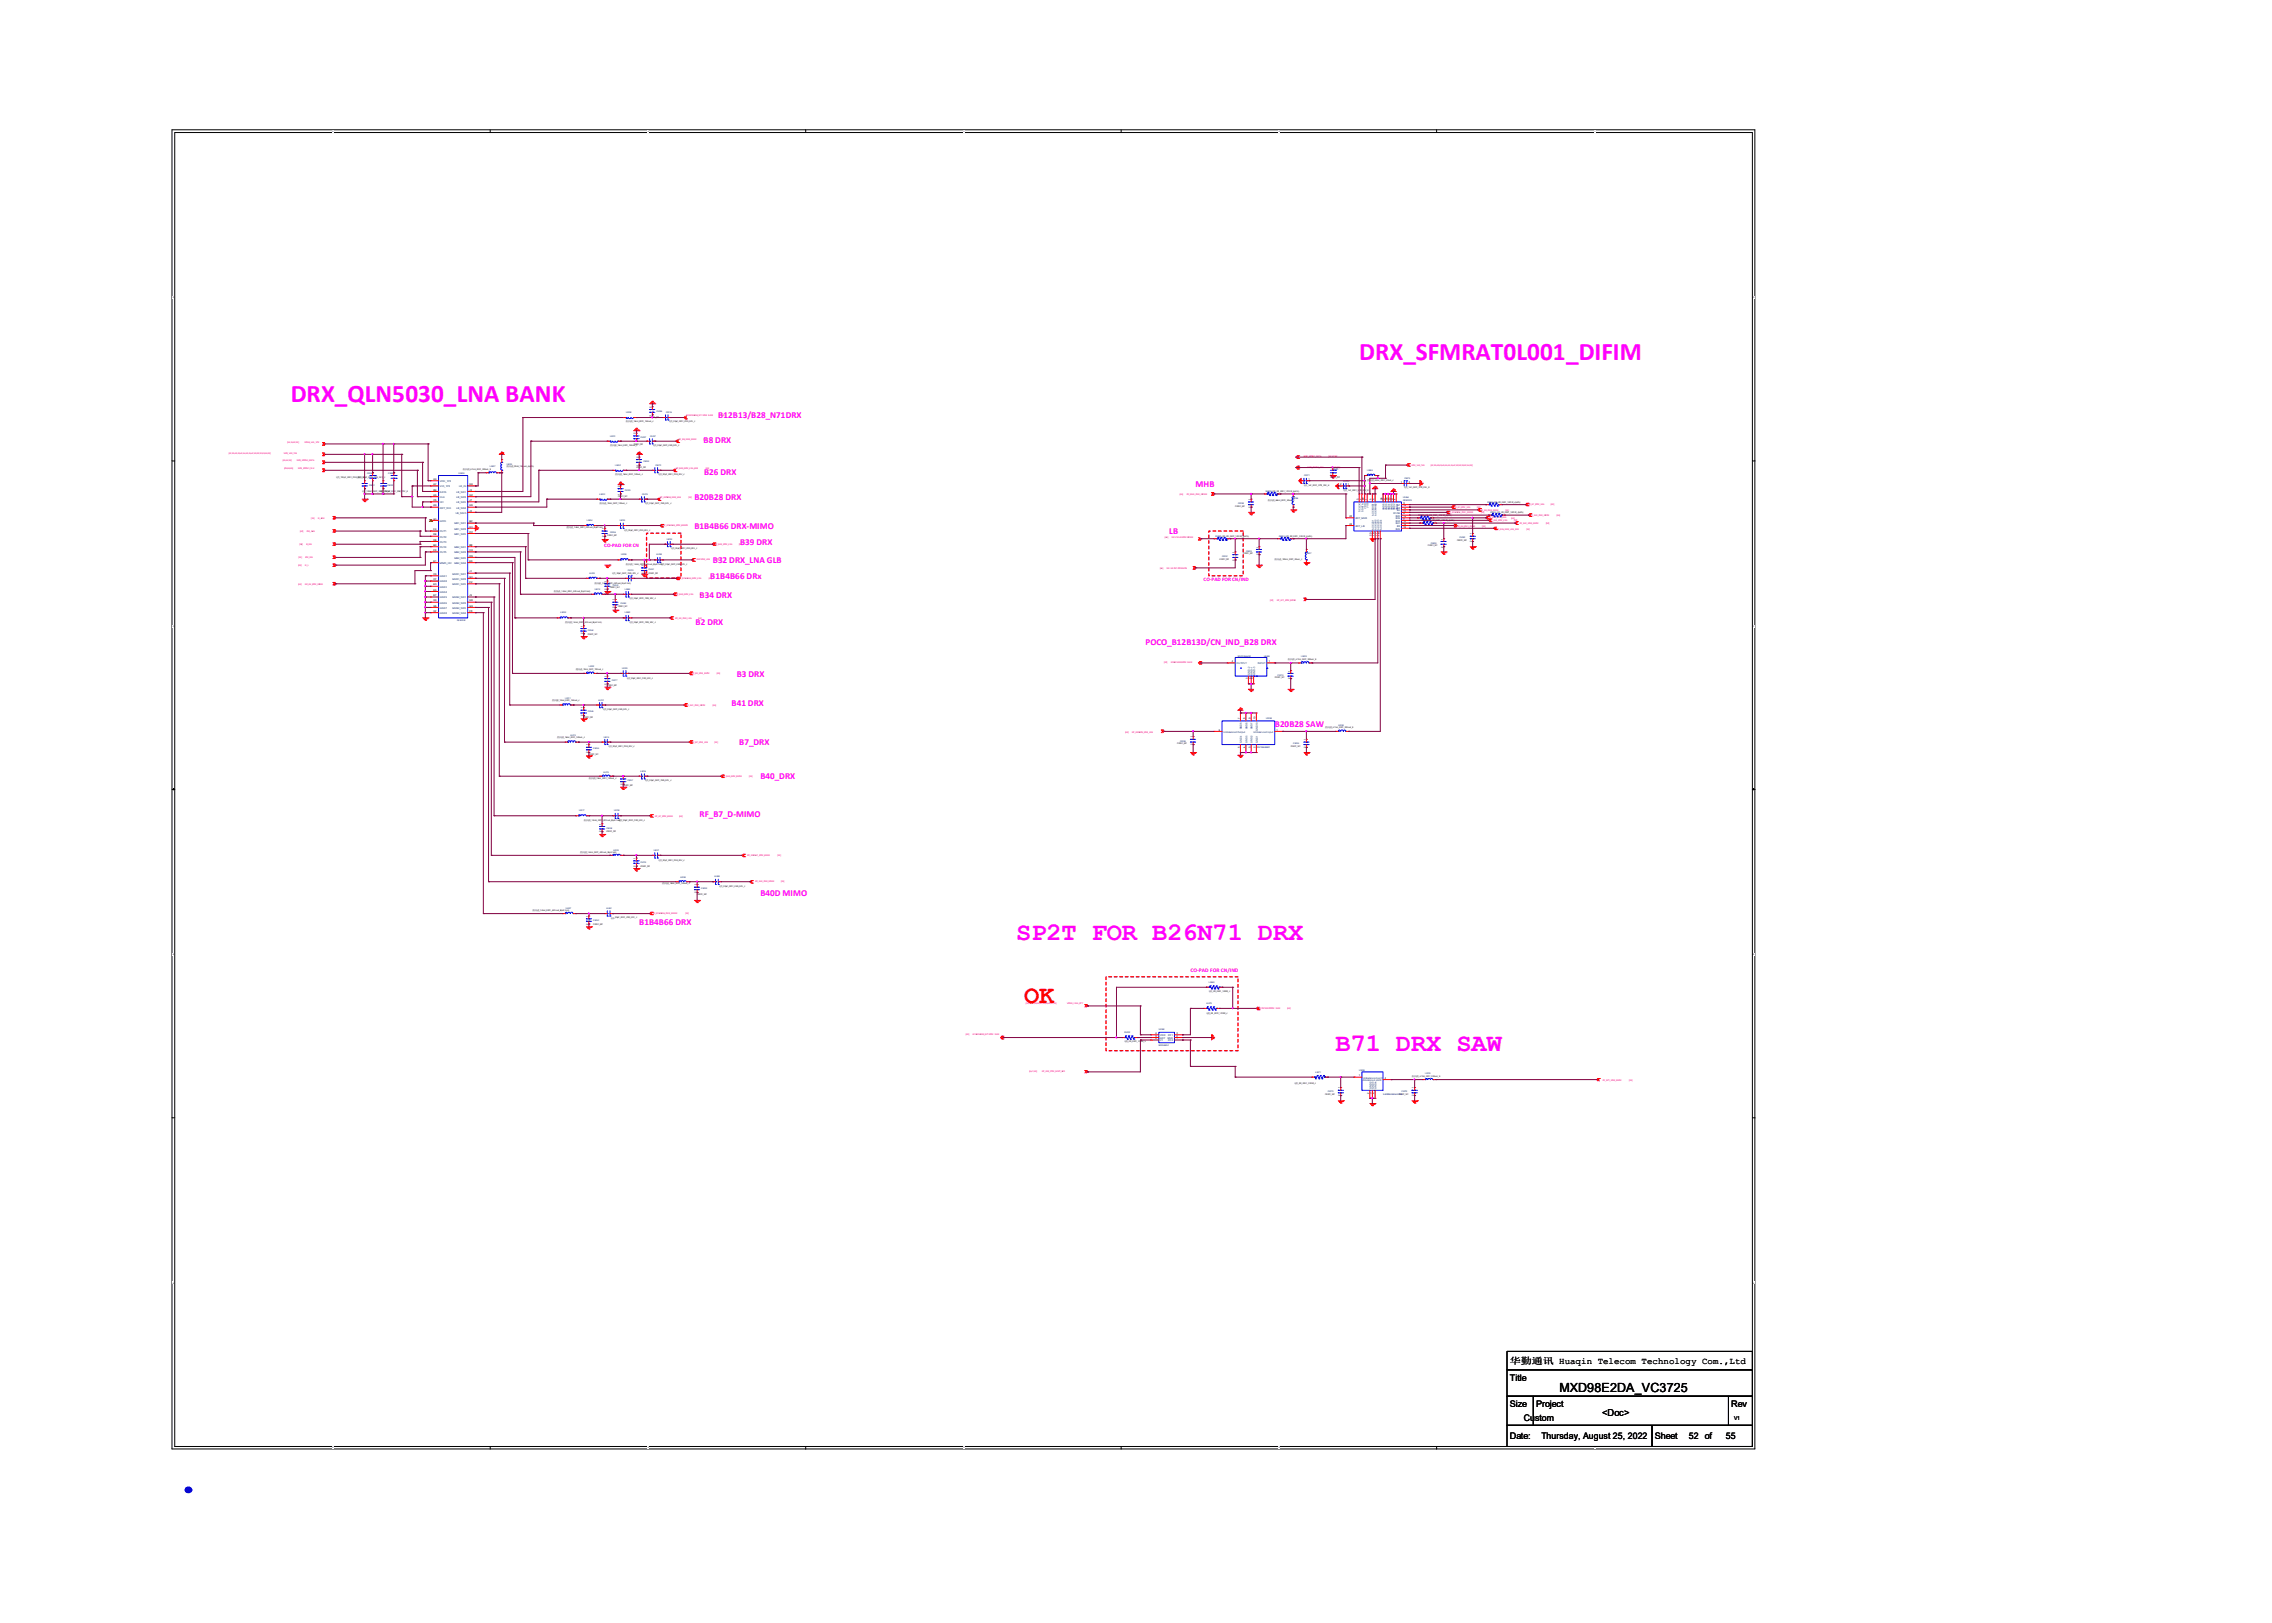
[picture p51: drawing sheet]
<svg xmlns="http://www.w3.org/2000/svg" width="350mm" height="250mm" viewBox="0 0 350 250" stroke-linecap="round" stroke-linejoin="round" font-family="sans-serif">
<defs><g id="words">
<text font-size="8.5" fill="#00f" x="26.5" y="229.9">.</text>
<g font-size="3.9" fill="#f0f">
<text x="209.4" y="55.4">DRX_SFMRAT0L001_DIFIM</text>
<text x="44.8" y="61.9">DRX_QLN5030_LNA BANK</text>
<text x="156.5" y="144.8">SP2T FOR B26N71 DRX</text>
<text x="205.7" y="161.9">B71 DRX SAW</text>
</g>
<text font-size="3.9" fill="#f00" x="157.8" y="154.5">OK</text>
<text font-size="1.9" x="240.2" y="214.4">MXD98E2DA_VC3725</text>
<text font-size="1.5" x="246.8" y="218.1">&lt;Doc&gt;</text>
<g font-size="1.4" fill="#f0f">
<text x="110.7" y="64.4">B12B13/B28_N71DRX</text>
<text x="108.4" y="68.3">B8 DRX</text>
<text x="107" y="77">B20B28 DRX</text>
<text x="108.5" y="73.1">B26 DRX</text>
<text x="184.2" y="75">MHB</text>
<text x="107" y="81.5">B1B4B66 DRX-MIMO</text>
<text x="114" y="84">B39 DRX</text>
<text x="180.1" y="82.3">LB</text>
<text x="109.4" y="89.2">B1B4B66 DRx</text>
<text x="109.8" y="86.8">B32 DRX_LNA GLB</text>
<text x="107.8" y="92">B34 DRX</text>
<text x="107.1" y="96.2">B2 DRX</text>
<text x="176.5" y="99.4">POCO_B12B13D/CN_IND_B28 DRX</text>
<text x="113.5" y="104.2">B3 DRX</text>
<text x="112.7" y="108.7">B41 DRX</text>
<text x="196.4" y="111.9">B20B28 SAW</text>
<text x="113.9" y="114.8">B7_DRX</text>
<text x="107.8" y="125.8">RF_B7_D-MIMO</text>
<text x="117.1" y="120.1">B40_DRX</text>
<text x="117.1" y="138">B40D MIMO</text>
<text x="98.5" y="142.4">B1B4B66 DRX</text>
</g>
<g font-size="1.4">
<text x="232.6" y="210.1">华勤通讯 Huaqin Telecom Technology Com.,Ltd</text>
<text x="232.6" y="212.7">Title</text>
<text x="232.6" y="216.8">Size</text>
<text x="232.6" y="221.7">Date:</text>
<text x="234.7" y="218.8">Custom</text>
<text x="236.6" y="216.8">Project</text>
<text x="237.4" y="221.7">Thursday, August 25, 2022</text>
<text x="254.9" y="221.7">Sheet</text>
<text x="260.1" y="221.7">52 of</text>
<text x="265.9" y="221.7">55</text>
<text x="266.7" y="216.8">Rev</text>
</g>
<g font-size=".8" fill="#f0f">
<text x="93.1" y="84.3">CO-PAD FOR CN</text>
<text x="185.4" y="89.5">CO-PAD FOR CN/IND</text>
<text x="183.4" y="149.7">CO-PAD FOR CN/IND</text>
</g>
<text font-size=".8" x="267.1" y="218.8">V1</text>
<g font-size=".4">
<text x="100.4" y="64" transform="rotate(-90 100.4 64)">1</text>
<text x="100.4" y="62.8" transform="rotate(-90 100.4 62.8)">2</text>
<text x="97.9" y="68.1" transform="rotate(-90 97.9 68.1)">1</text>
<text x="97.9" y="66.9" transform="rotate(-90 97.9 66.9)">2</text>
<text x="98.3" y="71.7" transform="rotate(-90 98.3 71.7)">1</text>
<text x="98.3" y="70.5" transform="rotate(-90 98.3 70.5)">2</text>
<text x="66.8" y="77.2">C5</text>
<text x="66.8" y="78">A9</text>
<text x="66.8" y="76.4">A5</text>
<text x="66.8" y="75.6">B6</text>
<text x="66.8" y="73.9">A3</text>
<text x="66.8" y="74.7">A7</text>
<text x="72.3" y="75.6">J3</text>
<text x="72.3" y="76.4">H2</text>
<text x="72.3" y="77.2">J7</text>
<text x="72.3" y="78">H6</text>
<text x="72.3" y="74.7">H4</text>
<text x="95.5" y="76.2" transform="rotate(-90 95.5 76.2)">1</text>
<text x="95.5" y="75" transform="rotate(-90 95.5 75)">2</text>
<text x="192.6" y="77" transform="rotate(-90 192.6 77)">1</text>
<text x="200.4" y="73.9">2</text>
<text x="201.6" y="73.9">1</text>
<text x="205" y="73.6">C0201_NC</text>
<text x="205.2" y="73.3" transform="rotate(-90 205.2 73.3)">2</text>
<text x="205.2" y="72.1" transform="rotate(-90 205.2 72.1)">1</text>
<text x="206.5" y="74.7">2</text>
<text x="207.6" y="74.7">1</text>
<text x="209.3" y="77" transform="rotate(-90 209.3 77)">3</text>
<text x="209.7" y="77" transform="rotate(-90 209.7 77)">2</text>
<text x="210.1" y="77" transform="rotate(-90 210.1 77)">26</text>
<text x="210.5" y="77" transform="rotate(-90 210.5 77)">1</text>
<text x="211.3" y="77" transform="rotate(-90 211.3 77)">5</text>
<text x="211.7" y="77" transform="rotate(-90 211.7 77)">6</text>
<text x="213" y="77" transform="rotate(-90 213 77)">28</text>
<text x="213.3" y="77" transform="rotate(-90 213.3 77)">27</text>
<text x="213.8" y="77" transform="rotate(-90 213.8 77)">25</text>
<text x="214.2" y="77" transform="rotate(-90 214.2 77)">23</text>
<text x="214.6" y="77" transform="rotate(-90 214.6 77)">21</text>
<text x="215" y="77" transform="rotate(-90 215 77)">4</text>
<text x="215.8" y="74.4">1</text>
<text x="216.2" y="78">12</text>
<text x="216.2" y="77.6">9</text>
<text x="217" y="74.4">2</text>
<text x="66.8" y="82.5">D4</text>
<text x="66.8" y="83.3">D6</text>
<text x="66.8" y="80">A1</text>
<text x="66.8" y="81.7">F4</text>
<text x="72.3" y="80.5">B2</text>
<text x="72.3" y="81.3">C1</text>
<text x="72.3" y="82.1">D2</text>
<text x="72.3" y="78.8">J5</text>
<text x="93" y="82.7" transform="rotate(-90 93 82.7)">2</text>
<text x="93" y="81.5" transform="rotate(-90 93 81.5)">1</text>
<text x="192.6" y="78.2" transform="rotate(-90 192.6 78.2)">2</text>
<text x="207.9" y="80.8">22</text>
<text x="207.9" y="79.6">24</text>
<text x="211.3" y="82.5" transform="rotate(-90 211.3 82.5)">20</text>
<text x="211.7" y="82.5" transform="rotate(-90 211.7 82.5)">19</text>
<text x="212.1" y="82.5" transform="rotate(-90 212.1 82.5)">17</text>
<text x="212.5" y="82.5" transform="rotate(-90 212.5 82.5)">16</text>
<text x="216.2" y="78.8">11</text>
<text x="216.2" y="81.3">15</text>
<text x="216.2" y="80.5">10</text>
<text x="216.2" y="80">7</text>
<text x="216.2" y="79.6">13</text>
<text x="216.2" y="79.2">8</text>
<text x="216.2" y="80.8">18</text>
<text x="216.2" y="78.4">14</text>
<text x="222.3" y="83.1" transform="rotate(-90 222.3 83.1)">1</text>
<text x="226.8" y="83.5" transform="rotate(-90 226.8 83.5)">2</text>
<text x="226.8" y="82.3" transform="rotate(-90 226.8 82.3)">1</text>
<text x="66.8" y="88.6">C3</text>
<text x="66.8" y="89.4">C7</text>
<text x="66.8" y="86.5">E1</text>
<text x="66.8" y="84.1">B4</text>
<text x="66.8" y="84.9">F6</text>
<text x="72.3" y="88.2">J1</text>
<text x="72.3" y="89">G1</text>
<text x="72.3" y="89.8">F2</text>
<text x="72.3" y="84.1">B8</text>
<text x="72.3" y="84.9">C9</text>
<text x="72.3" y="85.7">D8</text>
<text x="72.3" y="86.5">E9</text>
<text x="93.4" y="89.6" transform="rotate(-90 93.4 89.6)">1</text>
<text x="99.1" y="88.4" transform="rotate(-90 99.1 88.4)">2</text>
<text x="99.1" y="87.2" transform="rotate(-90 99.1 87.2)">1</text>
<text x="190.2" y="86.4" transform="rotate(-90 190.2 86.4)">2</text>
<text x="190.2" y="85.1" transform="rotate(-90 190.2 85.1)">1</text>
<text x="193.9" y="85.5" transform="rotate(-90 193.9 85.5)">2</text>
<text x="193.9" y="84.3" transform="rotate(-90 193.9 84.3)">1</text>
<text x="222.3" y="84.3" transform="rotate(-90 222.3 84.3)">2</text>
<text x="66.8" y="92.6">G3</text>
<text x="66.8" y="93.4">G5</text>
<text x="66.8" y="94.3">G7</text>
<text x="66.8" y="90.2">E3</text>
<text x="66.8" y="91">E5</text>
<text x="66.8" y="91.8">E7</text>
<text x="72.3" y="91.8">J9</text>
<text x="72.3" y="92.6">H8</text>
<text x="72.3" y="93.4">G9</text>
<text x="72.3" y="94.3">F8</text>
<text x="93.4" y="90.8" transform="rotate(-90 93.4 90.8)">2</text>
<text x="94.7" y="93.7" transform="rotate(-90 94.7 93.7)">2</text>
<text x="94.7" y="92.5" transform="rotate(-90 94.7 92.5)">1</text>
<text x="89.8" y="97.7" transform="rotate(-90 89.8 97.7)">2</text>
<text x="89.8" y="96.5" transform="rotate(-90 89.8 96.5)">1</text>
<text x="93.4" y="105.5" transform="rotate(-90 93.4 105.5)">2</text>
<text x="93.4" y="104.2" transform="rotate(-90 93.4 104.2)">1</text>
<text x="189.8" y="102">4</text>
<text x="192.2" y="104.7" transform="rotate(-90 192.2 104.7)">3</text>
<text x="192.6" y="104.7" transform="rotate(-90 192.6 104.7)">2</text>
<text x="193" y="104.7" transform="rotate(-90 193 104.7)">5</text>
<text x="195.4" y="102">1</text>
<text x="198.7" y="104.7" transform="rotate(-90 198.7 104.7)">2</text>
<text x="198.7" y="103.4" transform="rotate(-90 198.7 103.4)">1</text>
<text x="89.8" y="110.3" transform="rotate(-90 89.8 110.3)">2</text>
<text x="89.8" y="109.1" transform="rotate(-90 89.8 109.1)">1</text>
<text x="183.7" y="113.6" transform="rotate(-90 183.7 113.6)">1</text>
<text x="187.8" y="112.5">6</text>
<text x="191" y="110.8" transform="rotate(-90 191 110.8)">7</text>
<text x="191.8" y="110.8" transform="rotate(-90 191.8 110.8)">8</text>
<text x="192.6" y="110.8" transform="rotate(-90 192.6 110.8)">9</text>
<text x="193.4" y="110.8" transform="rotate(-90 193.4 110.8)">10</text>
<text x="196.7" y="112.5">1</text>
<text x="90.6" y="116" transform="rotate(-90 90.6 116)">2</text>
<text x="90.6" y="114.8" transform="rotate(-90 90.6 114.8)">1</text>
<text x="95.9" y="119.7" transform="rotate(-90 95.9 119.7)">1</text>
<text x="183.7" y="114.8" transform="rotate(-90 183.7 114.8)">2</text>
<text x="191" y="115.2" transform="rotate(-90 191 115.2)">5</text>
<text x="191.8" y="115.2" transform="rotate(-90 191.8 115.2)">4</text>
<text x="192.6" y="115.2" transform="rotate(-90 192.6 115.2)">3</text>
<text x="193.4" y="115.2" transform="rotate(-90 193.4 115.2)">2</text>
<text x="201.1" y="115.2" transform="rotate(-90 201.1 115.2)">2</text>
<text x="201.1" y="114" transform="rotate(-90 201.1 114)">1</text>
<text x="95.9" y="120.9" transform="rotate(-90 95.9 120.9)">2</text>
<text x="92.6" y="128.2" transform="rotate(-90 92.6 128.2)">2</text>
<text x="92.6" y="127" transform="rotate(-90 92.6 127)">1</text>
<text x="97.9" y="133.5" transform="rotate(-90 97.9 133.5)">2</text>
<text x="97.9" y="132.3" transform="rotate(-90 97.9 132.3)">1</text>
<text x="107.3" y="137.6" transform="rotate(-90 107.3 137.6)">2</text>
<text x="107.3" y="136.4" transform="rotate(-90 107.3 136.4)">1</text>
<text x="90.6" y="142.4" transform="rotate(-90 90.6 142.4)">2</text>
<text x="90.6" y="141.2" transform="rotate(-90 90.6 141.2)">1</text>
<text x="178" y="159.3">4</text>
<text x="178" y="159.7">5</text>
<text x="178" y="160.1">6</text>
<text x="181.2" y="159.7">2</text>
<text x="181.2" y="160.1">1</text>
<text x="181.2" y="159.3">3</text>
<text x="206.4" y="167.7" transform="rotate(-90 206.4 167.7)">1</text>
<text x="209.3" y="165.8">1</text>
<text x="213.3" y="166.2">4</text>
<text x="217.8" y="167.7" transform="rotate(-90 217.8 167.7)">1</text>
<text x="206.4" y="168.8" transform="rotate(-90 206.4 168.8)">2</text>
<text x="210.9" y="168.5" transform="rotate(-90 210.9 168.5)">2</text>
<text x="211.3" y="168.5" transform="rotate(-90 211.3 168.5)">3</text>
<text x="211.7" y="168.5" transform="rotate(-90 211.7 168.5)">5</text>
<text x="217.8" y="168.8" transform="rotate(-90 217.8 168.8)">2</text>
</g>
<g font-size=".4" fill="#004080">
<text x="67.8" y="76.7">CLK</text>
<text x="67.8" y="77.5">ID1</text>
<text x="67.8" y="75.9">DATA</text>
<text x="67.8" y="74.3">VDD_1P2</text>
<text x="67.8" y="75.1">VIO_1P8</text>
<text x="70.3" y="75.9">LB_SW1</text>
<text x="70.3" y="76.7">LB_SW2</text>
<text x="70.3" y="77.5">LB_SW3</text>
<text x="70.7" y="75.1">LB_IN</text>
<text x="215.2" y="78">B7</text>
<text x="67.8" y="78.3">QRT_IDO</text>
<text x="67.8" y="80.4">GPIO</text>
<text x="67.8" y="82">OUT1</text>
<text x="67.8" y="82.8">OUT2</text>
<text x="67.8" y="83.6">OUT3</text>
<text x="70" y="80.8">MB1_SW1</text>
<text x="70" y="81.6">MB1_SW2</text>
<text x="70" y="82.4">MB1_SW3</text>
<text x="70.2" y="79.1">LB_SWO</text>
<text x="70.3" y="78.3">LB_SW4</text>
<text x="208.8" y="81.2">ANT_LB</text>
<text x="208.8" y="80">ANT_MHB</text>
<text x="209.6" y="78.8" transform="rotate(-90 209.6 78.8)">SCLCK</text>
<text x="210" y="78.8" transform="rotate(-90 210 78.8)">SDATA</text>
<text x="210.5" y="78.4" transform="rotate(-90 210.5 78.4)">VDD</text>
<text x="210.8" y="78.2" transform="rotate(-90 210.8 78.2)">VIO</text>
<text x="211.6" y="81.6" transform="rotate(-90 211.6 81.6)">AUXLB1</text>
<text x="211.6" y="79.4" transform="rotate(-90 211.6 79.4)">AUXMHB1</text>
<text x="212.1" y="81.6" transform="rotate(-90 212.1 81.6)">AUXLB2</text>
<text x="212.1" y="79.4" transform="rotate(-90 212.1 79.4)">AUXMHB2</text>
<text x="212.5" y="81.6" transform="rotate(-90 212.5 81.6)">AUXLB3</text>
<text x="212.9" y="81.6" transform="rotate(-90 212.9 81.6)">AUXLB4</text>
<text x="213.3" y="78.6" transform="rotate(-90 213.3 78.6)">GND6</text>
<text x="213.7" y="78.6" transform="rotate(-90 213.7 78.6)">GND5</text>
<text x="214.1" y="78.6" transform="rotate(-90 214.1 78.6)">GND4</text>
<text x="214.5" y="78.6" transform="rotate(-90 214.5 78.6)">GND3</text>
<text x="214.7" y="79.1">B1/66</text>
<text x="214.9" y="78.6" transform="rotate(-90 214.9 78.6)">GND2</text>
<text x="215" y="81.6">B26</text>
<text x="215" y="80.8">B41</text>
<text x="215" y="80.4">B34</text>
<text x="215" y="80">B39</text>
<text x="215" y="79.6">B40</text>
<text x="215.2" y="81.2">B8</text>
<text x="215.2" y="78.8">B3</text>
<text x="215.2" y="78.3">B2</text>
<text x="215.3" y="78.6" transform="rotate(-90 215.3 78.6)">GND1</text>
<text x="67.8" y="86.9">MIMO_IN1</text>
<text x="67.8" y="84.4">OUT4</text>
<text x="67.8" y="85.2">OUT5</text>
<text x="67.8" y="88.9">GND1</text>
<text x="67.8" y="89.7">GND2</text>
<text x="69.7" y="88.5">MHB1_SW1</text>
<text x="69.7" y="89.3">MHB1_SW2</text>
<text x="70" y="84.4">MB2_SW1</text>
<text x="70" y="85.2">MB2_SW2</text>
<text x="70" y="86.1">MB2_SW3</text>
<text x="70" y="86.9">MB2_SW4</text>
<text x="67.8" y="90.5">GND3</text>
<text x="67.8" y="91.3">GND4</text>
<text x="67.8" y="92.2">GND5</text>
<text x="67.8" y="93">GND6</text>
<text x="67.8" y="93.8">GND7</text>
<text x="67.8" y="94.6">GND8</text>
<text x="69.7" y="90.1">MHB1_SW3</text>
<text x="69.7" y="92.2">MHB2_SW1</text>
<text x="69.7" y="93">MHB2_SW2</text>
<text x="69.7" y="93.8">MHB2_SW3</text>
<text x="69.7" y="94.6">MHB2_SW4</text>
<text x="190.5" y="102.3">OUTPUT</text>
<text x="192.5" y="103.9" transform="rotate(-90 192.5 103.9)">GND-2</text>
<text x="193" y="103.9" transform="rotate(-90 193 103.9)">GND-1</text>
<text x="193.3" y="103.9" transform="rotate(-90 193.3 103.9)">GND-3</text>
<text x="193.8" y="102.3">INPUT</text>
<text x="188.5" y="112.9">Unbalanced Output</text>
<text x="191.3" y="112.4" transform="rotate(-90 191.3 112.4)">GND5</text>
<text x="192.2" y="112.4" transform="rotate(-90 192.2 112.4)">GND6</text>
<text x="193" y="112.4" transform="rotate(-90 193 112.4)">GND7</text>
<text x="193.1" y="112.9">Unbalanced Input</text>
<text x="193.8" y="112.6" transform="rotate(-90 193.8 112.6)">GND10</text>
<text x="191.3" y="114.5" transform="rotate(-90 191.3 114.5)">GND4</text>
<text x="192.2" y="114.5" transform="rotate(-90 192.2 114.5)">GND3</text>
<text x="193" y="114.5" transform="rotate(-90 193 114.5)">GND2</text>
<text x="193.8" y="114.5" transform="rotate(-90 193.8 114.5)">GND1</text>
<text x="178.7" y="159.6">VDD</text>
<text x="178.7" y="160">ANT</text>
<text x="178.7" y="160.4">V1</text>
<text x="179.8" y="160">GND</text>
<text x="180" y="160.4">RF2</text>
<text x="180" y="159.6">RF1</text>
<text x="209.8" y="166.5">Unbalanced port2</text>
<text x="210" y="166.1">Unbalanced port1</text>
<text x="211.3" y="167.7" transform="rotate(-90 211.3 167.7)">GND2</text>
<text x="211.6" y="167.7" transform="rotate(-90 211.6 167.7)">GND3</text>
<text x="212.1" y="167.7" transform="rotate(-90 212.1 167.7)">GND4</text>
</g>
<text font-size=".4" fill="#000080" x="205.3" y="72.4">C5281</text>
<g font-size=".3">
<text x="51.2" y="20.3">5</text>
<text x="99.8" y="20.3">4</text>
<text x="148.4" y="20.3">3</text>
<text x="197" y="20.3">2</text>
<text x="245.6" y="20.3">1</text>
<text x="26.6" y="45.9">D</text>
<text x="270.1" y="45.9">D</text>
<text x="96.4" y="65.1">叠层电感_18nH_0201_150mA_J</text>
<text x="100.1" y="64.4">C0201_NC</text>
<text x="103.1" y="65.1">电容_22pF_0201_C0G_50V_J</text>
<text x="78" y="72">叠层电感_22nH_130 mA_J(±5%)</text>
<text x="94" y="68.8">叠层电感_18nH_0201_150mA_J</text>
<text x="97.6" y="68.5">C0201_NC</text>
<text x="100.6" y="68.8">电容_22pF_0201_C0G_50V_J</text>
<text x="51.8" y="73.6">电容_100pF_0201_C0G_25 V_J</text>
<text x="55.1" y="73.6">电容_100pF_0201_C0G_25 V_J</text>
<text x="55.8" y="75.8">电容_100nF_0201_X5R_10V_K</text>
<text x="58.6" y="75.8">电容_100nF_0201_X5R_10V_K</text>
<text x="71.3" y="72.4">叠层电感_4.7nH_0201_220mA_S</text>
<text x="92.4" y="77.7">叠层电感_18nH_0201_150mA_J</text>
<text x="94.8" y="73.2">叠层电感_18nH_0201_150mA_J</text>
<text x="95.2" y="76.6">C0201_NC</text>
<text x="98" y="72.1">C0201_NC</text>
<text x="99.4" y="77.7">电容_22pF_0201_C0G_50V_J</text>
<text x="101.4" y="73.2">电容_22pF_0201_C0G_50V_J</text>
<text x="195.3" y="77.2">叠层电感_68nH_0201_50mA_J</text>
<text x="200.9" y="74.9">电容_1nF_0201_X7R_25V_K</text>
<text x="207" y="75.7">电容_1nF_0201_X7R_25V_K</text>
<text x="210.6" y="74.1">叠层电感_68nH_0201_50mA_J</text>
<text x="216.3" y="75.2">电容_1nF_0201_X7R_25V_K</text>
<text x="87.2" y="81.4">叠层电感_1.8nH_0201_420 mA_B(±0.1nH)</text>
<text x="93.6" y="82.5">C0201_NC</text>
<text x="96.1" y="81.8">电容_22pF_0201_C0G_50V_J</text>
<text x="190.3" y="78.1">C0201_NC</text>
<text x="224.5" y="83.3">C0201_NC</text>
<text x="91.6" y="89.9">叠层电感_1.8nH_0201_420 mA_B(±0.1nH)</text>
<text x="94.3" y="88.4">电容_22pF_0201_C0G_50V_J</text>
<text x="96.4" y="87">叠层电感_1.8nH_0201_420 mA_B(±0.1nH)</text>
<text x="99.9" y="88.4">C0201_NC</text>
<text x="101.8" y="87">电容_22pF_0201_C0G_50V_J</text>
<text x="103.4" y="84.6">电容_22pF_0201_C0G_50V_J</text>
<text x="187.9" y="86.2">C0201_NC</text>
<text x="191.5" y="85.3">C0201_NC</text>
<text x="196.3" y="86.2">叠层电感_100nH_0201_50mA_J</text>
<text x="220" y="84.2">C0201_NC</text>
<text x="85.3" y="91.2">叠层电感_1.8nH_0201_420 mA_B(±0.1nH)</text>
<text x="87.1" y="96">叠层电感_1.8nH_0201_420 mA_B(±0.1nH)</text>
<text x="94" y="90.6">C0201_NC</text>
<text x="95.2" y="93.5">C0201_NC</text>
<text x="97" y="92.3">电容_22pF_0201_C0G_50V_J</text>
<text x="97" y="96">电容_22pF_0201_C0G_50V_J</text>
<text x="26.6" y="96.5">C</text>
<text x="90.6" y="97.7">C0201_NC</text>
<text x="198.4" y="101.6">叠层电感_4.7nH_0201_220mA_S</text>
<text x="270.1" y="96.5">C</text>
<text x="88.7" y="103.2">叠层电感_18nH_0201_150mA_J</text>
<text x="93.6" y="105.7">C0201_NC</text>
<text x="96.6" y="104.5">电容_22pF_0201_C0G_50V_J</text>
<text x="196.4" y="104.5">C0201_NC</text>
<text x="85" y="108">叠层电感_18nH_0201_150mA_J</text>
<text x="85.8" y="113.7">叠层电感_18nH_0201_150mA_J</text>
<text x="89.9" y="110.6">C0201_NC</text>
<text x="92.9" y="109.4">电容_22pF_0201_C0G_50V_J</text>
<text x="204.1" y="112.2">叠层电感_4.7nH_0201_220mA_S</text>
<text x="90.7" y="116.2">C0201_NC</text>
<text x="93.7" y="115.1">电容_22pF_0201_C0G_50V_J</text>
<text x="181.4" y="114.6">C0201_NC</text>
<text x="198.9" y="115">C0201_NC</text>
<text x="90.7" y="120">叠层电感_18nH_0201_150mA_J</text>
<text x="96" y="121.1">C0201_NC</text>
<text x="99.4" y="120.4">电容_22pF_0201_C0G_50V_J</text>
<text x="89.4" y="131.4">叠层电感_1.8nH_0201_420 mA_B(±0.1nH)</text>
<text x="90" y="126.5">叠层电感_1.8nH_0201_420 mA_B(±0.1nH)</text>
<text x="93.4" y="128.2">C0201_NC</text>
<text x="95.3" y="126.5">电容_22pF_0201_C0G_50V_J</text>
<text x="98.7" y="133.5">C0201_NC</text>
<text x="101.4" y="132.6">电容_22pF_0201_C0G_50V_J</text>
<text x="102" y="136.2">叠层电感_18nH_0201_150mA_J</text>
<text x="107.4" y="137.8">C0201_NC</text>
<text x="110.8" y="136.6">电容_22pF_0201_C0G_50V_J</text>
<text x="82" y="140.3">叠层电感_1.8nH_0201_420 mA_B(±0.1nH)</text>
<text x="91.4" y="142.4">C0201_NC</text>
<text x="94.1" y="141.5">电容_22pF_0201_C0G_50V_J</text>
<text x="26.6" y="147.1">B</text>
<text x="270.1" y="147.1">B</text>
<text x="186.2" y="152.9">电阻_0R_0201_1/20W_J</text>
<text x="173.2" y="160.6">电阻_0R_0201_1/20W_J</text>
<text x="185.8" y="156.1">电阻_0R_0201_1/20W_J</text>
<text x="199.4" y="166.9">电阻_0R_0201_1/20W_J</text>
<text x="217.5" y="165.8">叠层电感_4.7nH_0201_220mA_S</text>
<text x="204.1" y="168.7">C0201_NC</text>
<text x="215.5" y="168.7">C0201_NC</text>
<text x="26.6" y="197.7">A</text>
<text x="270.1" y="197.7">A</text>
<text x="51.2" y="223.1">5</text>
<text x="99.8" y="223.1">4</text>
<text x="148.4" y="223.1">3</text>
<text x="197" y="223.1">2</text>
<text x="245.6" y="223.1">1</text>
</g>
<g font-size=".3" fill="#000080">
<text x="96.4" y="63.6">L5200</text>
<text x="101.1" y="63.4">C5296</text>
<text x="102.6" y="63.6">C5216</text>
<text x="75.5" y="72">L5207</text>
<text x="78.1" y="71.6">L5205</text>
<text x="94" y="67.3">L5201</text>
<text x="94.8" y="71.8">L5202</text>
<text x="98.7" y="67.5">C5297</text>
<text x="99.1" y="71.1">C5298</text>
<text x="100.2" y="67.3">C5227</text>
<text x="101" y="71.8">C5273</text>
<text x="56.6" y="73.1">C5294</text>
<text x="56.9" y="74.8">C5201</text>
<text x="59.7" y="74.8">C5202</text>
<text x="59.8" y="73.1">C5282</text>
<text x="70.7" y="73">U5209</text>
<text x="92.4" y="76.2">L5203</text>
<text x="96.3" y="75.6">C5203</text>
<text x="98.9" y="76.2">C5215</text>
<text x="190.7" y="77.6">C5208</text>
<text x="195" y="75.8">R5202 电阻_0R_0201_1/20 W_J(±5%)</text>
<text x="199.2" y="76.8">L5296</text>
<text x="200.9" y="73.4">C5271</text>
<text x="207" y="74.2">C5276</text>
<text x="210.6" y="72.6">L5284</text>
<text x="216.2" y="76.7">U5264</text>
<text x="216.2" y="77.1">QDM2310</text>
<text x="216.3" y="73.8">C5275</text>
<text x="229.1" y="77.4">R5224 电阻_0R_0201_1/20 W_J(±5%)</text>
<text x="90.4" y="80.3">L5204</text>
<text x="94" y="82.1">C5236</text>
<text x="95.5" y="80.3">L5295</text>
<text x="102.7" y="83.1">L5293</text>
<text x="187.3" y="82.7">R5223 电阻_0R_0201_1/20 W_J(±5%)</text>
<text x="197" y="82.7">R5201 电阻_0R_0201_1/20 W_J(±5%)</text>
<text x="218.5" y="79.5">R5225 电阻_0R_0201_1/20 W_J(±5%)</text>
<text x="219" y="80.3">R5227 电阻_0R_0201_1/20 W_J(±5%)</text>
<text x="220.4" y="83.7">C5299</text>
<text x="224.9" y="82.9">C5280</text>
<text x="229.6" y="79.1">R5226 电阻_0R_0201_1/20 W_J(±5%)</text>
<text x="90.8" y="88.4">L5209</text>
<text x="95.7" y="85.6">L5208</text>
<text x="96.7" y="88">C5213</text>
<text x="99.9" y="87.8">C5241</text>
<text x="101.1" y="85.6">L5298</text>
<text x="188.3" y="85.8">C5251</text>
<text x="192" y="85">C5209</text>
<text x="201.2" y="85.4">L5297</text>
<text x="70.4" y="95.7">QLN5030</text>
<text x="86.4" y="94.5">L5249</text>
<text x="91.6" y="90.9">L5210</text>
<text x="94.4" y="90.3">C5242</text>
<text x="95.6" y="93.1">C5243</text>
<text x="96.3" y="90.9">L5243</text>
<text x="96.3" y="94.5">L5250</text>
<text x="90.6" y="97.2">C5244</text>
<text x="190.7" y="101.2">SFH742AA402</text>
<text x="194.7" y="101.2">U5265</text>
<text x="200.5" y="101.2">L5299</text>
<text x="87.1" y="107.6">L5211</text>
<text x="90.7" y="102.7">L5222</text>
<text x="92.2" y="107.9">L5212</text>
<text x="94.2" y="104.9">C5277</text>
<text x="95.8" y="103">L5223</text>
<text x="196.8" y="104.1">C5219</text>
<text x="87.9" y="113.3">L5213</text>
<text x="90.6" y="109.7">C5245</text>
<text x="93" y="113.6">L5214</text>
<text x="195" y="110.8">U5288</text>
<text x="206.2" y="111.8">L5259</text>
<text x="91.4" y="115.4">C5246</text>
<text x="93" y="119.1">L5215</text>
<text x="98.7" y="118.9">L5216</text>
<text x="181.8" y="114.2">C5295</text>
<text x="193.6" y="115.1">SFH789ABB02</text>
<text x="199.2" y="114.6">C5206</text>
<text x="89.2" y="125">L5217</text>
<text x="94.6" y="125">L5218</text>
<text x="96.6" y="120.3">C5247</text>
<text x="93.4" y="127.6">C5248</text>
<text x="94.5" y="131.1">L5220</text>
<text x="100.7" y="131.1">L5221</text>
<text x="98.7" y="132.9">C5274</text>
<text x="104.8" y="135.3">L5260</text>
<text x="108" y="137">C5249</text>
<text x="110.1" y="135.1">L5269</text>
<text x="87.2" y="140">L5247</text>
<text x="91.4" y="141.9">C5250</text>
<text x="93.4" y="140">L5261</text>
<text x="185.9" y="154.6">L5270</text>
<text x="186.2" y="151.4">L5268</text>
<text x="173.2" y="159.1">R5222</text>
<text x="178.5" y="158.7">U5250</text>
<text x="178.5" y="161.2">MXD8625C</text>
<text x="202.7" y="165.4">L5271</text>
<text x="209.4" y="165">U5255</text>
<text x="219.6" y="165.4">L5219</text>
<text x="204.5" y="168.3">C5279</text>
<text x="213.1" y="168.6">SAFRN634MAA0C0A</text>
<text x="215.9" y="168.3">C5278</text>
</g>
<g font-size=".3" fill="#f00">
<text x="105.8" y="64.1">B12B13/B28_N71 DRX SAW</text>
<text x="111.2" y="64.1">[52]</text>
<text x="35.3" y="69.9">[31,39,40,42,43,44,45,46,47,48,50,52,53,54,55]</text>
<text x="43.6" y="71">[35,52,55]</text>
<text x="43.7" y="69.9">VDD_VIO_1V8</text>
<text x="44.3" y="68.2">[14,36,50,55]</text>
<text x="45.7" y="71">SDR_RFFE2_DATA</text>
<text x="46.9" y="68.2">VREG_L6A_1P2</text>
<text x="104.6" y="67.8">RF_B8_DRX_DIFIM</text>
<text x="108.4" y="67.8">[52]</text>
<text x="200.8" y="70.5">SDR_RFFE2_DATA</text>
<text x="204.7" y="70.5">[35,52,55]</text>
<text x="217.4" y="71.8">VDD_VIO_1V8</text>
<text x="220.4" y="71.8">[31,39,40,42,43,44,45,46,47,48,50,52,53,54,55]</text>
<text x="43.8" y="72.3">[35,52,55]</text>
<text x="45.9" y="72.3">SDR_RFFE2_CLK</text>
<text x="101.7" y="76.8">RF_B20B28_DRX_LNA</text>
<text x="104.1" y="72.3">RF_B26_DRX_LNA_50R</text>
<text x="106.1" y="76.8">[52]</text>
<text x="108.7" y="72.3">[52]</text>
<text x="181.7" y="76.2">[46]</text>
<text x="182.8" y="76.2">RF_MHB_DRX_DIFEM</text>
<text x="201.4" y="72.1">SDR_RFFE2_CLK</text>
<text x="205.1" y="72.1">[35,52,55]</text>
<text x="235.4" y="77.9">RF_B7_DRX_LNA</text>
<text x="238.9" y="77.9">[52]</text>
<text x="46.1" y="84">[38]</text>
<text x="46.2" y="81.9">[38]</text>
<text x="47.2" y="84">D_MH</text>
<text x="47.3" y="81.9">DM_JMH</text>
<text x="48" y="79.9">[38]</text>
<text x="49" y="79.9">D_JMH</text>
<text x="102.2" y="81.1">RF_B1B4B66_DRX_MIMO2</text>
<text x="107.2" y="81.1">[53]</text>
<text x="110.2" y="84">RF_B39_DRX_LNA</text>
<text x="113.9" y="84">[52]</text>
<text x="179.5" y="82.9">[46]</text>
<text x="180.5" y="82.9">NR LTE LB DRX DIFEM</text>
<text x="223.2" y="79">RF_B1B4B66_DRX_DiFEM</text>
<text x="224" y="78.2">RF_B2_DRX_LNA</text>
<text x="224.5" y="81.2">RF_B8_DRX_DIFIM</text>
<text x="227.6" y="78.2">[52]</text>
<text x="228.1" y="78.7">RF_B3_DRX_DIFIM</text>
<text x="228.2" y="79">[53]</text>
<text x="228.3" y="81.2">[52]</text>
<text x="229.4" y="79.8">RF_B39_DRX_LNA</text>
<text x="229.6" y="80.3">RF_B34_DRX_LNA</text>
<text x="230.6" y="81.6">RF_B26_DRX_LNA_50R</text>
<text x="231.9" y="78.7">[52]</text>
<text x="232.8" y="79.9">[52]</text>
<text x="233.2" y="80.3">[52]</text>
<text x="234.1" y="80.7">RF_B41_DRX_DIFIM</text>
<text x="235.2" y="81.6">[52]</text>
<text x="235.8" y="79.4">RF_B40_DRX_DIFIM</text>
<text x="238.2" y="80.7">[52]</text>
<text x="239.8" y="79.4">[52]</text>
<text x="46" y="87.2">[38]</text>
<text x="46" y="86">[38]</text>
<text x="47" y="87.2">D_L</text>
<text x="47.1" y="86">DM_MH</text>
<text x="104.6" y="89.2">RF_B1B4B66_DRX_LNA</text>
<text x="107.4" y="86.3">B32 DRX_LNA</text>
<text x="109.2" y="89.2">[53]</text>
<text x="110.3" y="86.3">[53]</text>
<text x="178.7" y="87.6">[46]</text>
<text x="179.8" y="87.6">NR LB DIP DIFEM CN</text>
<text x="46" y="90">[53]</text>
<text x="47" y="90">RF_B3_DRX_MIMO</text>
<text x="104.1" y="95.3">RF_B2_DRX_LNA</text>
<text x="104.1" y="91.7">RF_B34_DRX_LNA</text>
<text x="107.6" y="95.3">[52]</text>
<text x="107.8" y="91.7">[52]</text>
<text x="195.7" y="92.6">[52]</text>
<text x="196.7" y="92.6">RF_B71_DRX_DIFIM</text>
<text x="106.6" y="103.8">RF_B3_DRX_DIFIM</text>
<text x="110.4" y="103.8">[52]</text>
<text x="179.3" y="102.1">[52]</text>
<text x="180.4" y="102.1">B12B13/B28DRX SAW</text>
<text x="105.8" y="108.7">RF_B41_DRX_DIFIM</text>
<text x="109.8" y="108.7">[52]</text>
<text x="173.4" y="112.9">[52]</text>
<text x="174.4" y="112.9">RF_B20B28_DRX_LNA</text>
<text x="106.6" y="114.4">RF_B7_DRX_LNA</text>
<text x="110.1" y="114.4">[52]</text>
<text x="111.4" y="119.7">RF_B40_DRX_DIFIM</text>
<text x="115.4" y="119.7">[52]</text>
<text x="100.9" y="125.8">RF_B7_DRX_MIMO</text>
<text x="104.7" y="125.8">[53]</text>
<text x="115.2" y="131.9">RF_B38B41_DRX_MIMO</text>
<text x="119.8" y="131.9">[53]</text>
<text x="116.4" y="135.9">RF_B40_DRX_MIMO</text>
<text x="120.3" y="135.9">[53]</text>
<text x="100.5" y="140.8">RF_B1B4B66_DRX_MIMO1</text>
<text x="105.6" y="140.8">[53]</text>
<text x="158" y="154.6">[14,23,31,34,39,41,43,46,49,51,53]</text>
<text x="164.4" y="154.6">VREG_L15A_2P7</text>
<text x="194" y="155.4">B12B13/B28DRX SAW</text>
<text x="198.3" y="155.4">[52]</text>
<text x="148.8" y="159.5">[52]</text>
<text x="149.9" y="159.5">B12B13/B28_N71 DRX SAW</text>
<text x="158.6" y="165.2">[6,41,51]</text>
<text x="160.5" y="165.2">RF_B28_PRX_SP2T_BPI</text>
<text x="246.9" y="166.5">RF_B71_DRX_DIFIM</text>
<text x="251" y="166.5">[52]</text>
</g>
</g></defs>
<path d="M26.5 20h243.8v203.2h-243.8zM26.9 20.4h243.1v202.4h-243.1z" fill="none" stroke="#000" stroke-width=".15"/>
<g fill="#fff">
<path d="M51.2 20h.2v.4h-.2z"/>
<path d="M51.2 222.9h.2v.3h-.2z"/>
</g>
<path d="M75.5 20v.4M75.5 222.8v.4" fill="none" stroke="#000" stroke-width=".15"/>
<g fill="#fff">
<path d="M99.8 20h.2v.4h-.2z"/>
<path d="M99.8 222.9h.2v.3h-.2z"/>
</g>
<path d="M124.1 20v.4M124.1 222.8v.4" fill="none" stroke="#000" stroke-width=".15"/>
<g fill="#fff">
<path d="M148.4 20h.2v.4h-.2z"/>
<path d="M148.4 222.9h.2v.3h-.2z"/>
</g>
<path d="M172.7 20v.4M172.7 222.8v.4" fill="none" stroke="#000" stroke-width=".15"/>
<g fill="#fff">
<path d="M197 20h.2v.4h-.2z"/>
<path d="M197 222.9h.2v.3h-.2z"/>
</g>
<path d="M221.3 20v.4M221.3 222.8v.4" fill="none" stroke="#000" stroke-width=".15"/>
<g fill="#fff">
<path d="M245.6 20h.2v.4h-.2z"/>
<path d="M245.6 222.9h.2v.3h-.2z"/>
<path d="M26.6 45.7h.2v.3h-.2z"/>
<path d="M270.1 45.7h.2v.3h-.2z"/>
<path d="M26.6 96.3h.2v.3h-.2z"/>
<path d="M270.1 96.3h.2v.3h-.2z"/>
</g>
<path d="M26.5 71h.4M270 71h.4" fill="none" stroke="#000" stroke-width=".15"/>
<g fill="#fff">
<path d="M26.6 146.9h.2v.3h-.2z"/>
<path d="M270.1 146.9h.2v.3h-.2z"/>
</g>
<path d="M26.5 121.6h.4M270 121.6h.4" fill="none" stroke="#000" stroke-width=".15"/>
<path d="M26.7 121.5l.2 .1-.2 .1zM270 121.6l.2-.1v.2z" fill="#000" stroke="#000" stroke-width=".15"/>
<g fill="#fff">
<path d="M26.6 197.5h.2v.3h-.2z"/>
<path d="M270.1 197.5h.2v.3h-.2z"/>
</g>
<path d="M26.5 172.2h.4M270 172.2h.4M232.1 215.1h4.1v4.5h-4.1zM232.1 211h37.9v4.1h-37.9zM232.1 208.2h37.9v2.8h-37.9zM232.1 219.6h22.4v3.2h-22.4zM236.2 215.1h30.1v4.5h-30.1zM254.5 219.6h15.5v3.2h-15.5zM266.3 215.1h3.7v4.5h-3.7z" fill="none" stroke="#000" stroke-width=".15"/>
<path d="M99.6 82.1h5.3v6.9h-5.3zM186.2 81.8h5.3v6.9h-5.3zM170.4 150.5h20.3v11.4h-20.3z" fill="none" stroke="#f00" stroke-width=".21" stroke-dasharray=".4 .4"/>
<g fill="none" stroke="#f00" stroke-width=".15">
<path d="M49.7 68.2l.2 .2-.2 .2M49.7 69.8l.2 .2-.2 .2M49.7 71l.2 .2-.2 .2M49.7 72.2l.2 .2-.2 .3M49.7 68.6h.1M49.7 68.2h.1M49.7 70.2h.1M49.7 69.8h.1M49.7 71h.1M49.7 71.4h.1M49.7 72.2h.1M49.7 72.7h.1"/>
<path d="M49.9 68.2l.2 .2-.2 .2M49.9 69.8l.2 .2-.2 .2M49.9 71l.2 .2-.2 .2M49.9 72.2l.2 .2-.2 .3M49.9 68.2h.1M49.9 68.6h.1M49.9 69.8h.1M49.9 70.2h.1M49.9 71.4h.1M49.9 71h.1M49.9 72.7h.1M49.9 72.2h.1"/>
<path d="M51.3 79.6l.2 .2-.2 .1M51.3 79.9h.1M51.3 79.6h.1M51.5 79.6l.2 .2-.2 .1M51.5 79.6h.1M51.5 79.9h.1M55.8 76.9h.8M55.9 77h.6M56 77.1h.3M56 77.1h.1M56.1 77.3h.1M56.2 74.1h.1"/>
<path d="M56.2 75.3h.1M56.2 74.1v.4M56.2 74.9v.4M56.2 77.3h.1M56.5 77h.1M56.6 76.9h.1M57.4 72.8h.1M57.4 74.1h.1M57.4 72.8v.4M57.4 73.7v.4M59 75.3h.1M59 74.1h.1"/>
<path d="M59 74.1v.4M59 74.9v.4M60.7 72.8h.1M60.7 74.1h.1M60.7 72.8v.4M60.7 73.7v.4M66.3 78.1h.1M66.3 76.5h.1M66.3 77.3h.1M66.3 75.7h.1M66.3 74.1h.1M66.3 74.9h.1"/>
<path d="M66.3 75.7h1.3M66.3 78.1h1.3M66.3 76.5h1.3M66.3 77.3h1.3M66.3 74.1h1.3M66.3 74.9h1.3M72 78.9h1.2M72 75.7h1.2M72 78.1h1.2M72 76.5h1.2M72 77.3h1.2M72 74.9h1.2"/>
<path d="M73.2 74.9h.1M73.2 75.7h.1M73.2 76.5h.1M73.2 77.3h.1M73.2 78.1h.1M73.2 78.9h.1M74.9 72.8h.1M74.9 72.8h.4M76.5 72.8h.4M76.9 72.8h.1M76.9 70h.8M76.9 70h.1"/>
<path d="M77 69.9h.6M77 69.9h.1M77.2 69.7h.3M77.3 69.6h.1M77.3 72.8h.1M77.3 70.8h.1M77.3 70.8v.4M77.3 72.4v.4M77.5 69.7h.1M91.9 76.9h.5M91.9 76.9h.1M93.6 68h.4"/>
<path d="M93.6 68h.1M93.6 76.9h.4M94 76.9h.1M94.4 72.4h.1M94.4 72.4h.4M95.2 74.6h.8M95.2 68h.4M95.3 74.5h.6M95.5 74.4h.1M95.5 74.4h.3M95.5 74.3h.1M95.6 68h.1"/>
<path d="M95.6 76.1h.1M95.6 74.9h.1M95.6 74.9v.4M95.6 75.7v.4M95.6 74.3h.1M95.9 74.5h.1M96 74.6h.1M96 64.3h.1M96 64.3h.4M96 72.4h.4M96.4 72.4h.1M97.6 66.3h.9"/>
<path d="M97.6 64.3h.4M97.7 66.2h.6M97.9 66.1h.3M97.9 66.1h.1M98 66h.1M98 68h.1M98 66.7h.1M98 66.7v.5M98 67.6v.4M98 70h.8M98 64.3h.1M98.1 66h.1"/>
<path d="M98.2 69.9h.5M98.3 69.7h.3M98.3 69.7h.1M98.3 66.2h.1M98.4 69.6h.1M98.5 71.6h.1M98.5 70.4h.1M98.5 70.4v.4M98.5 71.2v.4M98.5 76.9h.1M98.5 76.9h.3M98.5 66.3h.1"/>
<path d="M98.5 69.6h.1M98.7 69.9h.1M98.8 70h.1M99.3 76.9h.3M99.6 76.9h.1M99.6 68h.5M99.6 68h.1M100.1 62.2h.8M100.2 62.1h.5M100.3 61.9h.3M100.3 61.9h.1M100.5 61.8h.1"/>
<path d="M100.5 68h.4M100.5 63.9h.1M100.5 62.7h.1M100.5 62.7v.4M100.5 63.5v.4M100.5 72.4h.1M100.5 72.4h.4M100.7 62.1h.1M100.9 62.2h.1M100.9 68h.1M101.3 76.9h.1M101.3 76.9l.2 .2"/>
<path d="M101.3 72.4h.4M101.5 76.9h.1M101.5 77.1h.1M101.5 76.9l.2 .2M101.5 76.7l-.2 .2M101.7 77.1h.1M101.7 76.7l-.2 .2M101.7 72.4h.1M102.1 64.3h.4M102.1 64.3h.1M102.9 64.3h.4M103.3 64.3h.1"/>
<path d="M103.7 72.4h.1M103.7 72.4l.2 .3M103.9 72.4h.1M103.9 72.7h.1M103.9 72.4l.2 .3M103.9 72.2l-.2 .2M104.1 72.7h.1M104.1 68h.1M104.1 72.2l-.2 .2M104.1 68l.2 .2M104.3 68h.1M104.3 68.2h.1"/>
<path d="M104.3 68l.3 .2M104.3 67.7l-.2 .3M104.6 68.2h.1M104.6 67.7l-.3 .3M105.4 64.3h.1M105.4 64.3l.2 .2M105.6 64.3h.1M105.6 64.5h.1M105.6 64.3l.1 .2M105.6 64.1l-.2 .2M105.7 64.5h.1M105.7 64.1l-.1 .2"/>
<path d="M186.6 76.3h.1M186.6 75.9h.1M186.6 75.9l.3 .2-.3 .2M186.9 75.9h.1M186.9 76.3h.1M186.9 75.9l.1 .2-.1 .2M192.3 78.9h.8M192.4 79h.6M192.6 79.2h.3M192.6 79.2h.1M192.7 79.3h.1M192.7 76.9h.1"/>
<path d="M192.7 78.1h.1M192.7 76.9v.4M192.7 77.7v.4M192.8 79.3h.1M193 79h.1M193.1 78.9h.1M194.8 76.1h.4M194.8 76.1h.1M196.8 76.1h.4M197.2 76.1h.1M198.8 78.5h.8M199 78.7h.5"/>
<path d="M199.1 78.8h.3M199.1 78.8h.1M199.2 78.9h.1M199.2 78.1h.1M199.2 76.1h.1M199.2 76.1v.4M199.2 77.7v.4M199.3 78.9h.1M199.5 78.7h.1M199.6 78.5h.1M199.8 71.8l-.2 .2 .2 .2M199.8 70.2l-.2 .2 .2 .2"/>
<path d="M199.8 72.2h.1M199.8 71.8h.1M199.8 70.6h.1M199.8 70.2h.1M200.1 71.8l-.3 .2 .3 .2M200.1 70.2l-.3 .2 .3 .2M200.1 71.8h.1M200.1 72.2h.1M200.1 70.2h.1M200.1 70.6h.1M200.1 74.1h.1M200.1 74v.1"/>
<path d="M200.2 73.9h.1M200.2 73.9v.3M200.3 74.3h.1M200.3 73.8v.5M200.4 74.5h.1M200.4 73.7v.8M200.4 74.1h.1M200.4 74.1h.5M201.2 74.1h.5M201.7 74.1h.1M204.9 73.2h.8M205.1 73.4h.5"/>
<path d="M205.2 73.5h.3M205.2 73.5h.1M205.3 73.6h.1M205.3 72h.1M205.3 73.2h.1M205.3 72v.4M205.3 72.8v.4M205.4 73.6h.1M205.6 73.4h.1M205.7 73.2h.1M205.8 74.9h.1M205.8 74.8v.1"/>
<path d="M205.9 74.7h.1M205.9 74.7v.3M206 75.2h.1M206 74.6v.6M206.2 75.3h.1M206.2 74.5v.8M206.5 74.9h.1M206.5 74.9h.5M207.3 79.8h1.3M207.3 79.8h.1M207.3 74.9h.5M207.8 74.9h.1"/>
<path d="M209.4 76.1h.1M209.4 76.1v1.2M209.8 76.1h.1M209.8 76.1v1.2M210.2 76.1h.1M210.2 73.2h.1M210.2 76.1v1.2M210.2 73.2h.4M210.6 76.1h.1M210.6 76.1v1.2M211.4 75.3h.1M211.4 75.3h.9"/>
<path d="M211.4 76.1h.1M211.4 76.1v1.2M211.5 75.2h.6M211.5 75.2h.1M211.7 75h.3M211.8 74.9h.1M211.8 76.1h.1M211.8 73.2h.5M211.8 76.1v1.2M212 75h.1M212.3 73.2h.1M213.1 76.1h.1"/>
<path d="M213.1 76.1v1.2M213.4 76.1h.1M213.4 76.1v1.2M213.9 76.1h.1M213.9 76.1v1.2M214.3 75.7h.8M214.3 75.7h.1M214.3 76.1h.1M214.3 76.1v1.2M214.4 75.6h.6M214.4 75.6h.1M214.5 75.4h.3"/>
<path d="M214.6 75.3h.1M214.7 76.1h.1M214.7 76.1v1.2M214.8 75.4h.1M215.1 76.1h.1M215.1 76.1v1.2M215.9 74.5h.1M215.9 78.5h1.2M215.9 78.9h1.2M215.9 78.1h1.2M215.9 79.8h1.2M215.9 79.3h1.2"/>
<path d="M215.9 77.7h1.2M215.9 74.5h.4M216.7 74.5h.4M216.9 71.4l-.2 .2 .2 .2M216.9 71.4h.1M216.9 71.8h.1M217.1 71.8h.1M217.1 71.4h.1M217.1 71.4l-.2 .2 .2 .2M217.1 79.8h.1M217.1 79.3h.1M217.1 78.9h.1"/>
<path d="M217.1 78.5h.1M217.1 78.1h.1M217.1 77.7h.1M217.1 74.5h.1M218.3 79.8h.4M218.3 79.8h.1M218.7 74.1h.1M218.7 74.1v.8M218.9 74.2h.1M218.9 74.2v.6M219 74.6h.1M219 74.3v.3"/>
<path d="M219.1 74.4h.1M219.1 74.4v.1M220.4 79.8h.4M220.8 79.8h.1M223 79.1h.1M223 78.8h.1M223 78.8l-.2 .1 .2 .2M223.2 78.8l-.2 .1 .2 .2M223.2 78.8h.1M223.2 79.1h.1M223.8 77.9l-.2 .2 .2 .2M223.8 78.3h.1"/>
<path d="M223.8 77.9h.1M224 77.9h.1M224 78.3h.1M224 77.9l-.2 .2 .2 .2M227.9 78.3l-.2 .2 .2 .3M227.9 78.8h.1M227.9 78.3h.1M228.1 78.3h.1M228.1 78.8h.1M228.1 78.3l-.2 .2 .2 .3M228.9 77.7h.1M228.9 77.7h.4"/>
<path d="M229.1 79.6l-.2 .2 .2 .1M229.1 79.9h.1M229.1 79.6h.1M229.3 79.6h.1M229.3 79.9h.1M229.3 79.6l-.2 .2 .2 .1M229.4 79.3h.1M229.4 79.3h.3M229.5 79.9l-.2 .2 .2 .3M229.5 79.9h.1M229.7 79.9h.1M229.7 79.9l-.2 .2 .2 .3"/>
<path d="M230.9 77.7h.4M231.3 77.7h.1M231.4 79.3h.4M231.8 79.3h.1M235.2 77.9h.1M235.2 77.5h.1M235.2 77.5l-.2 .2 .2 .2M235.4 77.5l-.2 .2 .2 .2M235.4 77.5h.1M235.4 77.9h.1M235.7 79.6h.1M235.7 79.1h.1"/>
<path d="M235.7 79.1l-.2 .2 .2 .3M235.8 79.1l-.1 .2 .1 .3M235.8 79.1h.1M235.8 79.6h.1M51.3 81.6l.2 .2-.2 .2M51.3 83.6l.2 .2-.2 .2M51.3 85.7l.2 .2-.2 .1M51.3 86.9l.2 .1-.2 .3M51.3 89.7l.2 .2-.2 .2M51.3 82h.1M51.3 81.6h.1M51.3 84h.1"/>
<path d="M51.3 83.6h.1M51.3 86h.1M51.3 85.7h.1M51.3 87.3h.1M51.3 86.9h.1M51.3 90.1h.1M51.3 89.7h.1M51.5 81.6l.2 .2-.2 .2M51.5 83.6l.2 .2-.2 .2M51.5 85.7l.2 .2-.2 .1M51.5 86.9l.2 .1-.2 .3M51.5 89.7l.2 .2-.2 .2"/>
<path d="M51.5 81.6h.1M51.5 82h.1M51.5 83.6h.1M51.5 84h.1M51.5 85.7h.1M51.5 86h.1M51.5 86.9h.1M51.5 87.3h.1M51.5 89.7h.1M51.5 90.1h.1M65.1 95.2h.8M65.2 95.3h.6"/>
<path d="M65.4 95.4h.3M65.4 95.4h.1M65.5 95.6h.1M65.6 95.6h.1M65.8 95.3h.1M65.9 95.2h.1M66.3 80.1h.1M66.3 86.7h.1M66.3 81.8h.1M66.3 82.6h.1M66.3 83.4h.1M66.3 84.2h.1"/>
<path d="M66.3 85h.1M66.3 88.7h.1M66.3 89.5h.1M66.3 90.3h.1M66.3 91.1h.1M66.3 92h.1M66.3 92.8h.1M66.3 93.6h.1M66.3 94.4h.1M66.3 88.7h1.3M66.3 91.1h1.3M66.3 86.7h1.3"/>
<path d="M66.3 85h1.3M66.3 84.2h1.3M66.3 80.1h1.3M66.3 92h1.3M66.3 92.8h1.3M66.3 93.6h1.3M66.3 94.4h1.3M66.3 81.8h1.3M66.3 82.6h1.3M66.3 83.4h1.3M66.3 89.5h1.3M66.3 90.3h1.3"/>
<path d="M72 86.7h1.2M72 85h1.2M72 84.2h1.2M72 80.6h1.2M72 81.4h1.2M72 82.2h1.2M72 85.9h1.2M72 88.3h1.2M72 89.1h1.2M72 89.9h1.2M72 92h1.2M72 92.8h1.2"/>
<path d="M72 93.6h1.2M72 94.4h1.2M73.2 81h.1M73.2 81v.8M73.2 80.6h.1M73.2 81.4h.1M73.2 82.2h.1M73.2 84.2h.1M73.2 85h.1M73.2 85.9h.1M73.2 86.7h.1M73.2 88.3h.1"/>
<path d="M73.2 89.1h.1M73.2 89.9h.1M73.2 92h.1M73.2 92.8h.1M73.2 93.6h.1M73.2 94.4h.1M73.4 81.1h.1M73.4 81.1v.6M73.5 81.5h.1M73.5 81.2v.3M73.6 81.3h.1M73.6 81.3v.1"/>
<path d="M85.8 95.2h.5M85.8 95.2h.1M87.5 95.2h.4M87.9 95.2h.1M89.5 98.1h.8M89.6 98.1h.6M89.7 98.3h.1M89.7 98.3h.4M89.9 98.4h.1M89.9 81h.1M89.9 81h.4M89.9 96.4h.1"/>
<path d="M89.9 97.6h.1M89.9 96.4v.4M89.9 97.2v.4M90 98.4h.1M90.2 98.1h.1M90.3 98.1h.1M90.3 89.1h.4M90.3 89.1h.1M91.1 91.5h.1M91.1 91.5h.4M91.5 81h.4M91.9 81h.1"/>
<path d="M91.9 89.1h.5M92.4 89.1h.1M92.7 83.1h.9M92.7 91.5h.5M92.9 83.2h.6M93 83.4h.3M93 83.4h.1M93.1 83.5h.1M93.2 87h.8M93.2 91.1h.8M93.2 81.4h.1M93.2 82.6h.1"/>
<path d="M93.2 81.4v.4M93.2 82.2v.4M93.2 91.5h.1M93.2 83.5h.1M93.3 87.2h.5M93.3 91.2h.5M93.4 87.3h.3M93.4 91.4h.3M93.4 87.3h.1M93.4 91.4h.1M93.5 83.2h.1M93.5 87.4h.1"/>
<path d="M93.5 91.5h.1M93.6 83.1h.1M93.6 89.5h.1M93.6 90.7h.1M93.6 89.5v.4M93.6 90.3v.4M93.6 87.4h.1M93.6 91.5h.1M93.8 87.2h.1M93.8 91.2h.1M94 87h.1M94 91.1h.1"/>
<path d="M94.4 94h.8M94.5 94.1h.6M94.6 94.2h.3M94.6 94.2h.1M94.7 94.3h.1M94.8 92.3h.1M94.8 93.6h.1M94.8 92.3v.5M94.8 93.1v.5M94.8 94.3h.1M95.1 94.1h.1M95.2 81h.1"/>
<path d="M95.2 81h.4M95.2 94h.1M95.2 86.2h.1M95.2 86.2h.4M96 81h.4M96 91.5h.1M96 91.5h.4M96 95.2h.1M96 95.2h.4M96.4 81h.1M96.4 89.1h.1M96.4 89.1h.4"/>
<path d="M96.8 91.5h.4M96.8 95.2h.4M96.8 86.2h.4M97.2 89.1h.4M97.2 91.5h.1M97.2 95.2h.1M97.2 86.2h.1M97.6 89.1h.1M98.8 88.4h.8M99 88.6h.6M99.1 88.7h.3M99.1 88.7h.1"/>
<path d="M99.2 88.8h.1M99.3 87h.1M99.3 88.3h.1M99.3 87v.5M99.3 87.9v.4M99.3 88.8h.1M99.6 88.6h.1M99.6 88.4h.1M100.9 86.2h.4M100.9 86.2h.1M101.7 86.2h.4M101.9 80.8l-.2 .2 .2 .2"/>
<path d="M101.9 80.8h.1M101.9 81.2h.1M102.1 80.8l-.2 .2 .2 .2M102.1 81.2h.1M102.1 80.8h.1M102.1 86.2h.1M102.4 83.8h.1M102.4 83.8h.4M103.2 83.8h.4M103.4 95h.1M103.4 95.4h.1M103.4 95l-.2 .2 .2 .2"/>
<path d="M103.6 95l-.2 .2 .2 .2M103.6 95.4h.1M103.6 95h.1M103.6 83.8h.1M103.9 91.7h.1M103.9 91.3h.1M103.9 91.3l-.2 .2 .2 .2M104.1 91.3l-.2 .2 .2 .2M104.1 91.3h.1M104.1 91.7h.1M104.3 88.9h.1M104.3 89.3h.1"/>
<path d="M104.3 88.9l-.2 .2 .2 .2M104.6 88.9l-.3 .2 .3 .2M104.6 89.3h.1M104.6 88.9h.1M106.8 86l-.2 .2 .2 .3M106.8 86h.1M106.8 86.5h.1M107 86.5h.1M107 86h.1M107 86l-.2 .2 .2 .3M109.9 83.6l-.2 .2 .2 .2M109.9 84h.1"/>
<path d="M109.9 83.6h.1M110.1 83.6h.1M110.1 84h.1M110.1 83.6l-.2 .2 .2 .2M183.8 87.3l.2 .2-.2 .2M183.8 87.7h.1M183.8 87.3h.1M184 87.3h.1M184 87.7h.1M184 87.3l.2 .2-.2 .2M184.6 83.2h.1M184.6 82.8l.2 .2"/>
<path d="M184.8 83h.1M184.8 83.2h.1M184.8 83l-.2 .2M184.8 82.8l.2 .2M185 83h.1M185 83l-.2 .2M187 83h.4M187 83h.1M189.1 83h.4M189.5 83h.1M190.3 85h.1M190.3 86.2h.1"/>
<path d="M190.3 85v.4M190.3 85.9v.3M193.5 87h.8M193.7 87.2h.5M193.8 87.3h.3M193.8 87.3h.1M193.9 87.4h.1M194 84.2h.1M194 85.4h.1M194 84.2v.4M194 85v.4M194 87.4h.1"/>
<path d="M194.2 87.2h.1M194.3 87h.1M196.8 83h.4M196.8 83h.1M198.8 83h.4M199.2 83h.1M200.9 92.1h.1M200.9 86.7h.8M200.9 92.1l.2 .2M201 86.8h.5M201.1 92.1l.1 .2M201.1 92.3l-.2 .3"/>
<path d="M201.1 92.3h.1M201.1 92.1h.1M201.1 86.9h.3M201.1 86.9h.1M201.2 87h.1M201.2 92.3h.1M201.2 86.7h.1M201.2 84.6h.1M201.2 84.6v.4M201.2 86.2v.5M201.2 92.3l-.1 .3M201.3 87h.1"/>
<path d="M201.5 86.8h.1M201.7 86.7h.1M207.3 81h1.3M207.3 81h.1M211 83h.8M211.2 83.1h.5M211.3 83.2h.1M211.3 83.2h.3M211.4 83.4h.1M211.4 83h.1M211.4 81.8v1.2M211.7 83.1h.1"/>
<path d="M211.8 83h.1M211.8 81.8v1.2M212.3 83h.1M212.3 81.8v1.2M212.6 83h.1M212.6 81.8v1.2M215.9 81h1.2M215.9 80.1h1.2M215.9 80.6h1.2M215.9 81.4h1.2M217.1 81.4h.1M217.1 81h.1"/>
<path d="M217.1 80.6h.1M217.1 80.1h.1M218.7 80.6h.1M218.7 80.6h.5M220.8 80.6h.4M221.2 80.6h.1M222 85h.8M222.1 85.1h.6M222.2 85.3h.3M222.2 85.3h.1M222.4 85.4h.1M222.4 83h.1"/>
<path d="M222.4 84.2h.1M222.4 83v.4M222.4 83.8v.4M222.5 85.4h.1M222.7 85.1h.1M222.8 85h.1M224 81.2h.1M224 80.8h.1M224 80.8l.2 .2-.2 .2M224.2 80.8l.2 .2-.2 .2M224.2 81.2h.1M224.2 80.8h.1"/>
<path d="M226.5 84.2h.8M226.6 84.3h.6M226.7 84.5h.1M226.7 84.5h.3M226.8 84.6h.1M226.9 82.2h.1M226.9 83.4h.1M226.9 82.2v.4M226.9 83v.4M226.9 84.6h.1M227.2 84.3h.1M227.3 84.2h.1"/>
<path d="M229.5 80.4h.1M229.7 80.4h.1M230.1 81.4h.1M230.1 81.4l.2 .2M230.3 81.4h.1M230.3 81.6h.1M230.3 81.4l.2 .2M230.3 81.2l-.2 .2M230.5 81.6h.1M230.5 81.2l-.2 .2M233.6 80.8h.1M233.6 80.4h.1"/>
<path d="M233.6 80.4l-.2 .2 .2 .2M233.8 80.4l-.2 .2 .2 .2M233.8 80.4h.1M233.8 80.8h.1M86.3 108.6h.1M86.3 108.6h.4M87.1 114.3h.1M87.1 114.3h.4M87.9 108.6h.4M88.3 108.6h.1M88.7 114.3h.4M89.1 114.3h.1"/>
<path d="M89.5 110.7h.8M89.6 110.8h.6M89.7 111h.1M89.7 111h.4M89.9 111.1h.1M89.9 109h.1M89.9 110.2h.1M89.9 109v.4M89.9 109.8v.4M89.9 103.7h.1M89.9 103.7h.4M90 111.1h.1"/>
<path d="M90.2 110.8h.1M90.3 110.7h.1M90.3 116.4h.8M90.4 116.5h.6M90.5 116.6h.1M90.5 116.6h.4M90.7 116.8h.1M90.7 114.7h.1M90.7 115.9h.1M90.7 114.7v.4M90.7 115.5v.4M90.8 116.8h.1"/>
<path d="M91 116.5h.1M91.1 116.4h.1M91.5 103.7h.4M91.9 108.6h.5M91.9 108.6h.1M91.9 103.7h.1M92.4 119.6h.1M92.4 119.6h.3M92.7 108.6h.5M92.7 114.3h.5M92.7 114.3h.1M93.2 108.6h.1"/>
<path d="M93.2 105.8h.8M93.3 106h.5M93.4 106.1h.3M93.4 106.1h.1M93.5 106.2h.1M93.6 104.2h.1M93.6 105.3h.1M93.6 104.2v.3M93.6 105v.3M93.6 114.3h.4M93.6 106.2h.1M93.8 106h.1"/>
<path d="M94 105.8h.1M94 119.6h.4M94 114.3h.1M94.4 119.6h.1M95.6 103.7h.4M95.6 103.7h.1M96 119.6h.1M96 119.6v.4M96.4 103.7h.4M96.8 103.7h.1M98.5 119.6h.1M98.5 119.6h.3"/>
<path d="M99.3 119.6h.3M99.6 119.6h.1M105.6 108.4l-.2 .2 .2 .2M105.6 108.8h.1M105.6 108.4h.1M105.7 108.4h.1M105.7 108.8h.1M105.7 108.4l-.1 .2 .1 .2M106.4 103.5l-.2 .2 .2 .2M106.4 114.1l-.2 .2 .2 .2M106.4 103.9h.1M106.4 103.5h.1"/>
<path d="M106.4 114.5h.1M106.4 114.1h.1M106.6 103.5h.1M106.6 103.9h.1M106.6 114.1h.1M106.6 114.5h.1M106.6 103.5l-.2 .2 .2 .2M106.6 114.1l-.2 .2 .2 .2M111.2 119.4l-.2 .2 .2 .2M111.2 119.8h.1M111.2 119.4h.1M111.5 119.4h.1"/>
<path d="M111.5 119.8h.1M111.5 119.4l-.3 .2 .3 .2M178.9 112.4h.1M178.9 112.4l.2 .3M179.1 112.7l-.2 .2M179.1 112.7h.1M179.1 112.4h.1M179.1 112.4l.2 .3M179.3 112.7l-.2 .2M179.3 112.7h.1M183.4 115.9h.8M183.5 116h.6"/>
<path d="M183.6 116.2h.3M183.6 116.2h.1M183.8 116.3h.1M183.8 113.5h.1M183.8 114.7h.1M183.8 113.5v.4M183.8 114.3v.4M184.1 116h.1M184.2 115.9h.1M184.8 102.3h.1M184.8 101.9h.1M184.8 101.9l-.2 .2 .2 .2"/>
<path d="M185 101.9l-.2 .2 .2 .2M185 102.3h.1M185 101.9h.1M187 112.7h1.3M187 112.7h.1M189.1 102.1h.1M189.1 102.1h1.2M190.7 109.4h.8M190.7 116.3h.8M190.7 109.4h.1M190.7 116.3h.1M190.8 116.4h.6"/>
<path d="M190.8 109.3h.6M190.8 109.3h.1M190.8 116.4h.1M191 109.2h.3M191 116.6h.3M191 109.1h.1M191 116.7h.1M191.1 115.9h.1M191.1 109.8h.1M191.1 109.8v1.3M191.1 114.7v1.2M191.3 109.2h.1"/>
<path d="M191.3 116.6h.1M191.9 115.9h.1M191.9 109.8h.1M191.9 109.8v1.3M191.9 114.7v1.2M192.3 106.2h.8M192.3 106.2h.1M192.3 105.3h.1M192.3 104.2v1.1M192.4 106.3h.6M192.4 106.3h.1M192.6 106.4h.3"/>
<path d="M192.7 106.5h.1M192.7 105.3h.1M192.7 104.2v1.1M192.7 115.9h.1M192.7 109.8h.1M192.7 109.8v1.3M192.7 114.7v1.2M192.9 106.4h.1M193.1 105.3h.1M193.1 104.2v1.1M193.5 115.9h.1M193.5 109.8h.1"/>
<path d="M193.5 109.8v1.3M193.5 114.7v1.2M195.2 102.1h1.2M196.4 102.1h.1M196.4 112.7h1.2M197.6 112.7h.1M198.4 106.2h.8M198.5 106.3h.6M198.7 106.4h.3M198.7 106.4h.1M198.8 106.5h.1M198.8 103.3h.1"/>
<path d="M198.8 104.5h.1M198.8 103.3v.4M198.8 104.2v.3M198.9 106.5h.1M199.1 106.3h.1M199.2 106.2h.1M200.1 102.1h.3M200.1 102.1h.1M200.9 115.9h.8M201 116h.5M201.1 116.2h.3M201.1 116.2h.1"/>
<path d="M201.2 116.3h.1M201.2 113.9h.1M201.2 115.1h.1M201.2 113.9v.4M201.2 114.7v.4M201.3 116.3h.1M201.5 116h.1M201.7 102.1h.4M201.7 115.9h.1M202.1 102.1h.1M205.7 112.7h.1M205.7 112.7h.5"/>
<path d="M207.3 112.7h.5M207.8 112.7h.1M88.7 125.7h.4M88.7 125.7h.1M90.3 125.7h.4M90.7 125.7h.1M92.4 128.5h.8M92.4 128.6h.6M92.6 128.7h.3M92.6 128.7h.1M92.7 128.9h.1M92.7 126.9h.1"/>
<path d="M92.7 128.1h.1M92.7 126.9v.4M92.7 127.7v.4M92.8 128.9h.1M93 128.6h.1M93.2 128.5h.1M94 131.8h.4M94 131.8h.1M94.4 125.7h.1M94.4 125.7h.4M95.2 125.7h.4M95.6 131.8h.4"/>
<path d="M95.6 121.3h.8M95.6 125.7h.1M95.7 121.4h.6M95.8 121.5h.1M95.8 121.5h.4M96 121.6h.1M96 131.8h.1M96 120.8h.1M96 120.4v.4M96.3 121.4h.1M96.4 121.3h.1M97.6 133.8h.9"/>
<path d="M97.7 133.9h.6M97.9 134h.3M97.9 134h.1M98 134.2h.1M98 132.2h.1M98 133.4h.1M98 132.2v.4M98 133v.4M98.1 134.2h.1M98.3 133.9h.1M98.5 133.8h.1M100.3 125.5l-.2 .2 .2 .2"/>
<path d="M100.3 125.5h.1M100.3 125.9h.1M100.5 131.8h.1M100.5 131.8h.4M100.5 125.9h.1M100.5 125.5h.1M100.5 125.5l-.2 .2 .2 .2M101.3 131.8h.4M101.7 131.8h.1M104.1 135.8h.5M104.1 135.8h.1M105.7 135.8h.5"/>
<path d="M106.2 135.8h.1M107 138.7h.8M107.1 138.8h.6M107.2 138.9h.1M107.2 138.9h.4M107.4 139h.1M107.4 136.2h.1M107.4 137.5h.1M107.4 136.2v.5M107.4 137v.5M107.7 138.8h.1M107.8 138.7h.1"/>
<path d="M109.8 135.8h.4M109.8 135.8h.1M110.7 135.8h.3M111 135.8h.1M114.5 131.6h.1M114.5 132h.1M114.5 131.6l-.2 .2 .2 .2M114.7 131.6l-.2 .2 .2 .2M114.7 132h.1M114.7 131.6h.1M115.7 135.6l-.2 .2 .2 .2M115.7 135.6h.1"/>
<path d="M115.7 136h.1M115.9 136h.1M115.9 135.6h.1M115.9 135.6l-.2 .2 .2 .2M86.7 140.7h.4M86.7 140.7h.1M88.3 140.7h.4M88.7 140.7h.1M90.3 142.8h.8M90.4 142.8h.6M90.5 143h.1M90.5 143h.4"/>
<path d="M90.7 143.1h.1M90.7 141.1h.1M90.7 142.3h.1M90.7 141.1v.4M90.7 141.9v.4M90.8 143.1h.1M91 142.8h.1M91.1 142.8h.1M93.2 140.7h.1M93.2 140.7h.4M94 140.7h.4M94.4 140.7h.1"/>
<path d="M100.3 140.5l-.2 .2 .2 .2M100.3 140.5h.1M100.3 140.9h.1M100.5 140.9h.1M100.5 140.5h.1M100.5 140.5l-.2 .2 .2 .2M154.3 159.6l-.2 .2 .2 .2M154.3 159.6h.1M154.5 159.6l-.2 .2 .2 .2M154.5 159.6h.1M167.1 154.7l.2 .3M167.1 154.7h.1"/>
<path d="M167.3 155h.1M167.3 154.7h.1M167.3 154.7l.2 .3M167.3 155l-.2 .1M167.5 155l-.2 .1M167.5 155h.1M172.8 159.8h.1M172.8 159.8h.4M174.8 159.8h.5M175.3 159.8h.1M177.3 159.4h.1M177.3 159.8h.1"/>
<path d="M177.3 159.8h1.2M177.3 159.4h1.2M180.9 159.8h1.3M180.9 159.4h1.3M182.2 159.8h.1M182.2 159.4h.1M185.4 155.3h.4M185.4 155.3h.1M185.8 152.1h.1M185.8 152.1h.4M186.6 159.4h.1M186.6 159.4v.8"/>
<path d="M186.8 159.5h.1M186.8 159.5v.6M186.9 160h.1M186.9 159.6v.4M187 159.8h.1M187 159.8v.1M187.4 155.3h.5M187.9 155.3h.1M187.9 152.1h.4M188.3 152.1h.1M193.5 155.3h.1M193.5 155.3l.3 .2"/>
<path d="M193.8 155.3h.1M193.8 155.5h.1M193.8 155.3l.2 .2M193.8 155.1l-.3 .2M194 155.5h.1M194 155.1l-.2 .2M154.3 160h.1M154.5 160h.1M167.1 164.9l.2 .2M167.1 164.9h.1M167.3 165.1h.1M167.3 164.9h.1"/>
<path d="M167.3 164.9l.2 .2M167.3 165.1l-.2 .2M167.5 165.1l-.2 .2M167.5 165.1h.1M177.3 160.2h.1M177.3 160.2h1.2M180.9 160.2h1.3M182.2 160.2h.1M202.1 165.9h.4M202.1 165.9h.1M204.1 165.9h.4M204.5 165.9h.1"/>
<path d="M206.2 169.6h.8M206.2 169.7h.6M206.4 169.8h.3M206.4 169.8h.1M206.5 169.9h.1M206.5 167.5h.1M206.5 168.8h.1M206.5 167.5v.4M206.5 168.3v.5M206.6 169.9h.1M206.8 169.7h.1M207 169.6h.1"/>
<path d="M208.6 165.9h1.2M208.6 165.9h.1M211 170h.8M211 169.2h.1M211 167.9v1.3M211.2 170.1h.5M211.3 170.2h.1M211.3 170.2h.3M211.4 170.3h.1M211.4 169.2h.1M211.4 167.9v1.3M211.7 170.1h.1"/>
<path d="M211.8 170h.1M211.8 169.2h.1M211.8 167.9v1.3M213.1 166.3h1.2M214.3 166.3h.1M217.5 169.6h.8M217.6 169.7h.6M217.8 169.8h.1M217.8 169.8h.3M217.9 169.9h.1M217.9 167.5h.1M217.9 168.8h.1"/>
<path d="M217.9 167.5v.4M217.9 168.3v.5M218 169.9h.1M218.2 169.7h.1M218.3 169.6h.1M219.2 166.3h.1M219.2 166.3h.3M220.8 166.3h.4M221.2 166.3h.1M246 166.3l.2 .2M246 166.3h.1M246.2 166.3h.1"/>
<path d="M246.2 166.1h.1M246.2 166.1l-.2 .2M246.2 166.3l.2 .2M246.4 166.1l-.2 .2M246.4 166.1h.1"/>
</g>
<g fill="none" stroke="#00f" stroke-width=".15">
<path d="M55.8 74.9h.8M55.8 74.5h.8M55.8 74.5h.1M55.8 74.9h.1M56.2 74.5h.1M56.2 74.9h.1M57 73.2h.8M57 73.7h.8M57.4 73.2h.1M57.4 73.7h.1M57.8 73.2h.1M57.8 73.7h.1"/>
<path d="M58.6 74.9h.8M58.6 74.5h.8M59 74.9h.1M59 74.5h.1M59.4 74.9h.1M59.4 74.5h.1M60.2 73.2h.8M60.2 73.7h.8M60.7 73.2h.1M60.7 73.7h.1M61 73.2h.1M61 73.7h.1"/>
<path d="M67.6 73.2h4.4v22h-4.4zM75.3 72.8h.1M75.3 72.8l.2-.1 .1 .1M75.7 72.8l.2-.1 .2 .1M76.1 72.8l.2-.1 .1 .1M76.5 72.8h.1M77.3 71.2h.1M77.3 72.4h.1M77.3 72l-.2 .2 .2 .2M77.3 71.6l-.2 .2 .2 .2M77.3 71.2l-.2 .2 .2 .2M92.4 76.9h.1"/>
<path d="M92.4 76.9l.1 .2 .2-.2M92.7 76.9l.2 .2 .2-.2M93.2 76.9l.1 .2 .2-.2M93.6 76.9h.1M94 68h.1M94.4 68l-.2 .1-.2-.1M94.7 68l-.1 .1-.2-.1M94.8 72.4h.1M95.2 68l-.2 .1-.2-.1M95.2 72.4l-.2 .2-.2-.2M95.2 75.7h.8M95.2 75.3h.8"/>
<path d="M95.2 68h.1M95.2 75.7h.1M95.2 75.3h.1M95.5 72.4l-.1 .2-.2-.2M95.6 75.7h.1M95.6 75.3h.1M96 72.4l-.2 .2-.2-.2M96 72.4h.1M96.4 64.3h.1M96.8 64.3l-.2 .2-.2-.2M97.2 64.3l-.2 .2-.2-.2M97.6 64.3l-.2 .2-.2-.2"/>
<path d="M97.6 67.6h.9M97.6 67.2h.9M97.6 67.6h.1M97.6 67.2h.1M97.6 64.3h.1M98 71.2h.8M98 70.8h.8M98 71.2h.1M98 70.8h.1M98 67.6h.1M98 67.2h.1M98.5 71.2h.1"/>
<path d="M98.5 70.8h.1M98.8 76.9h.1M98.8 77.3h.1M98.8 76.5v.8M99.3 77.3h.1M99.3 76.9h.1M99.3 76.5v.8M100.1 68h.1M100.1 68.4h.1M100.1 67.6v.8M100.1 63.5h.8M100.1 63.1h.8"/>
<path d="M100.1 63.5h.1M100.1 63.1h.1M100.5 68.4h.1M100.5 68h.1M100.5 67.6v.8M100.5 63.5h.1M100.5 63.1h.1M100.9 72.4h.1M100.9 72.8h.1M100.9 72v.8M101.3 72.8h.1M101.3 72.4h.1"/>
<path d="M101.3 72v.8M102.5 64.3h.1M102.5 64.7h.1M102.5 63.9v.8M102.9 64.7h.1M102.9 64.3h.1M102.9 63.9v.8M192.3 77.7h.8M192.3 77.3h.8M192.3 77.3h.1M192.3 77.7h.1M192.7 77.3h.1"/>
<path d="M192.7 77.7h.1M195.2 76.1h.1M195.3 76.1h.1M195.4 75.8h.1M195.4 75.8l.2 .5M195.4 75.8l-.1 .3M195.6 76.3h.1M195.9 75.8l-.3 .5M195.9 75.8h.1M195.9 75.8l.2 .5M196.1 76.3h.1M196.3 75.8l-.2 .5"/>
<path d="M196.3 75.8h.1M196.3 75.8l.3 .5M196.6 76.3h.1M196.7 76.1h.1M196.7 76.1l-.1 .2M196.8 76.1h.1M199.2 76.5h.1M199.2 77.7h.1M199.2 77.3l-.2 .2 .2 .2M199.2 76.9l-.2 .2 .2 .2M199.2 76.5l-.2 .2 .2 .1M200.9 74.5h.1"/>
<path d="M200.9 74.1h.1M200.9 73.7v.8M201.2 74.1h.1M201.2 74.5h.1M201.2 73.7v.8M204.9 72.4h.8M204.9 72.8h.8M205.3 72.4h.1M205.3 72.8h.1M205.7 72.4h.1M205.7 72.8h.1M207 75.3h.1"/>
<path d="M207 74.9h.1M207 74.5v.8M207.3 74.9h.1M207.3 75.3h.1M207.3 74.5v.8M208.6 77.3h7.3v4.5h-7.3zM210.6 73.2h.1M211 73.2l-.2-.2-.2 .3M211.4 73.2l-.2-.2-.2 .3M211.8 73.2l-.2-.2-.2 .3M211.8 73.2h.1M216.3 74.5h.1"/>
<path d="M216.3 74.1h.1M216.3 74.1v.8M216.7 74.1h.1M216.7 74.5h.1M216.7 74.1v.8M218.7 79.8h.1M218.7 79.8h.2M218.9 79.8h.1M218.9 79.5h.1M218.9 79.5l.3 .5M218.9 79.5v.3M219.2 80h.1"/>
<path d="M219.4 79.5l-.2 .5M219.4 79.5h.1M219.4 79.5l.3 .5M219.7 80h.1M219.9 79.5l-.2 .5M219.9 79.5h.1M219.9 79.5l.3 .5M220.2 80h.1M220.3 79.8h.1M220.3 79.8l-.1 .2M220.4 79.8h.1M229.3 77.7h.1"/>
<path d="M229.4 77.7h.1M229.5 77.5h.1M229.5 77.5l.2 .4M229.5 77.5l-.1 .2M229.7 77.9h.1M229.7 79.3h.1M229.7 79.3h.2M229.9 79.3h.1M229.9 79.1h.1M229.9 79.1l.3 .5M229.9 79.1v.2M230 77.5l-.3 .4"/>
<path d="M230 77.5h.1M230 77.5l.2 .4M230.2 79.6h.1M230.2 77.9h.1M230.5 79.1h.1M230.5 79.1l.2 .5M230.5 79.1l-.3 .5M230.5 77.5l-.3 .4M230.5 77.5h.1M230.5 77.5l.2 .4M230.7 79.6h.1M230.7 77.9h.1"/>
<path d="M230.8 77.7h.1M230.8 77.7l-.1 .2M230.9 77.7h.1M230.9 79.1h.1M230.9 79.1l.3 .5M230.9 79.1l-.2 .5M231.2 79.6h.1M231.3 79.3h.1M231.3 79.3l-.1 .3M231.4 79.3h.1M86.3 95.2l.1-.2 .2 .2M86.3 95.2h.1"/>
<path d="M86.7 95.2l.1-.2 .2 .2M87.1 95.2l.1-.2 .2 .2M87.5 95.2h.1M89.5 96.8h.1M89.5 97.2h.1M89.5 96.8h.8M89.5 97.2h.8M89.9 96.8h.1M89.9 97.2h.1M90.3 81l.2-.2 .2 .2M90.3 81h.1M90.7 81l.2-.2 .2 .2"/>
<path d="M90.7 89.1h.1M90.7 89.1l.2-.2 .2 .2M91.1 81l.2-.2 .2 .2M91.1 89.1l.2-.2 .2 .2M91.5 81h.1M91.5 89.1l.2-.2 .2 .2M91.5 91.5h.1M91.9 91.5l-.2-.2-.2 .2M91.9 89.1h.1M92.3 91.5l-.2-.2-.2 .2M92.7 91.5l-.2-.2-.1 .2M92.7 81.8h.9"/>
<path d="M92.7 82.2h.9M92.7 81.8h.1M92.7 82.2h.1M92.7 91.5h.1M93.2 81.8h.1M93.2 82.2h.1M93.2 89.9h.8M93.2 90.3h.8M93.2 89.9h.1M93.2 90.3h.1M93.6 89.9h.1M93.6 90.3h.1"/>
<path d="M94.4 92.8h.8M94.4 93.1h.8M94.4 92.8h.1M94.4 93.1h.1M94.8 92.8h.1M94.8 93.1h.1M95.6 81h.1M95.6 81.4h.1M95.6 80.6v.8M95.6 86.2h.1M96 86.2l-.2-.2-.2 .2M96 81.4h.1"/>
<path d="M96 81h.1M96 80.6v.8M96.4 86.2l-.2-.2-.2 .2M96.4 91.5h.1M96.4 92h.1M96.4 91.1v.9M96.4 95.2h.1M96.4 95.6h.1M96.4 94.8v.8M96.8 86.2l-.2-.2-.2 .2M96.8 88.7h.1M96.8 89.1h.1"/>
<path d="M96.8 88.7v.8M96.8 92h.1M96.8 91.5h.1M96.8 91.1v.9M96.8 95.6h.1M96.8 95.2h.1M96.8 94.8v.8M96.8 86.2h.1M97.2 89.1h.1M97.2 88.7h.1M97.2 88.7v.8M98.8 87.5h.8"/>
<path d="M98.8 87.9h.8M98.8 87.5h.1M98.8 87.9h.1M99.3 87.5h.1M99.3 87.9h.1M101.3 86.2h.1M101.3 86.7h.1M101.3 85.9v.8M101.7 86.7h.1M101.7 86.2h.1M101.7 85.9v.8M102.8 83.8h.1"/>
<path d="M102.8 84.2h.1M102.8 83.4v.8M103.2 84.2h.1M103.2 83.8h.1M103.2 83.4v.8M187.4 83h.1M187.4 83h.2M187.6 83h.1M187.7 82.8h.1M187.7 82.8l.2 .4M187.7 82.8l-.1 .2M187.9 83.2h.1"/>
<path d="M188.1 82.8l-.2 .4M188.1 82.8h.1M188.1 82.8l.3 .4M188.4 83.2h.1M188.6 82.8l-.2 .4M188.6 82.8h.1M188.6 82.8l.3 .4M188.9 83.2h.1M189 83h.1M189 83l-.1 .2M189.1 83h.1M189.9 85.4h.8"/>
<path d="M189.9 85.9h.8M189.9 85.4h.1M189.9 85.9h.1M190.3 85.4h.1M190.3 85.9h.1M193.5 84.6h.8M193.5 85h.8M193.5 84.6h.1M193.5 85h.1M194 84.6h.1M194 85h.1M197.2 83h.1"/>
<path d="M197.3 83h.1M197.4 82.8h.1M197.4 82.8l.2 .4M197.4 82.8l-.1 .2M197.6 83.2h.1M197.9 82.8l-.3 .4M197.9 82.8h.1M197.9 82.8l.2 .4M198.1 83.2h.1M198.4 82.8l-.3 .4M198.4 82.8h.1M198.4 82.8l.2 .4"/>
<path d="M198.6 83.2h.1M198.7 83h.1M198.7 83l-.1 .2M198.8 83h.1M201.2 85h.1M201.2 86.2h.1M201.2 85.9l-.1 .1 .1 .2M201.2 85.4l-.1 .2 .1 .2M201.2 85l-.1 .2 .1 .2M219.2 80.6h.1M219.3 80.6h.1M219.4 80.3h.1"/>
<path d="M219.4 80.3l.2 .5M219.4 80.3l-.1 .3M219.6 80.8h.1M219.8 80.3h.1M219.8 80.3l.3 .5M219.8 80.3l-.2 .5M220.1 80.8h.1M220.3 80.3h.1M220.3 80.3l.3 .5M220.3 80.3l-.2 .5M220.6 80.8h.1M220.7 80.6h.1"/>
<path d="M220.7 80.6l-.1 .2M220.8 80.6h.1M222 83.4h.1M222 83.8h.1M222 83.4h.8M222 83.8h.8M222.4 83.4h.1M222.4 83.8h.1M226.5 83h.8M226.5 82.6h.8M226.5 82.6h.1M226.5 83h.1"/>
<path d="M226.9 82.6h.1M226.9 83h.1M86.7 108.6h.1M87 108.6l-.2-.2-.1 .2M87.4 108.6l-.2-.2-.1 .2M87.5 114.3h.1M87.8 114.3l-.2-.2-.1 .2M87.8 108.6l-.2-.2-.1 .2M87.9 108.6h.1M88.3 114.3l-.2-.2-.2 .2M88.6 114.3l-.1-.2-.2 .2M88.7 114.3h.1"/>
<path d="M89.5 109.4h.1M89.5 109.8h.1M89.5 109.4h.8M89.5 109.8h.8M89.9 109.4h.1M89.9 109.8h.1M90.3 115.1h.8M90.3 115.5h.8M90.3 115.1h.1M90.3 115.5h.1M90.3 103.7h.1M90.7 103.7l-.2-.2-.2 .2"/>
<path d="M90.7 115.1h.1M90.7 115.5h.1M91.1 103.7l-.2-.2-.2 .2M91.5 103.7l-.2-.2-.2 .2M91.5 103.7h.1M92.4 108.6h.1M92.4 109h.1M92.4 108.2v.8M92.7 109h.1M92.7 108.6h.1M92.7 108.2v.8M92.7 119.6h.1"/>
<path d="M92.7 119.6l.2-.2 .2 .2M93.2 104.5h.8M93.2 105h.8M93.2 104.5h.1M93.2 105h.1M93.2 119.6l.1-.2 .2 .2M93.2 114.3h.1M93.2 114.7h.1M93.2 113.9v.8M93.6 104.5h.1M93.6 105h.1M93.6 119.6l.1-.2 .2 .2"/>
<path d="M93.6 114.7h.1M93.6 114.3h.1M93.6 113.9v.8M94 119.6h.1M95.6 120h.1M95.6 120h.8M96 120h.1M96 103.7h.1M96 104.2h.1M96 103.3v.9M96.4 104.2h.1M96.4 103.7h.1"/>
<path d="M96.4 103.3v.9M98.8 119.6h.1M98.8 120h.1M98.8 119.2v.8M99.3 120h.1M99.3 119.6h.1M99.3 119.2v.8M183.4 113.9h.8M183.4 114.3h.8M183.4 113.9h.1M183.4 114.3h.1M183.8 113.9h.1"/>
<path d="M183.8 114.3h.1M188.3 111.1h8.1v3.6h-8.1zM190.3 101.3h4.9v2.9h-4.9zM191.1 102.9h.1M192.7 104.2h.1M193.1 104.2h.1M193.5 104.2h.1M195.2 102.9h.1M198.4 103.7h.8M198.4 104.2h.8M198.4 103.7h.1M198.4 104.2h.1"/>
<path d="M198.8 103.7h.1M198.8 104.2h.1M200.4 102.1h.1M200.8 102.1l-.2-.2-.2 .2M200.9 114.3h.8M200.9 114.7h.8M200.9 114.3h.1M200.9 114.7h.1M201.2 102.1l-.2-.2-.1 .2M201.2 114.3h.1M201.2 114.7h.1M201.6 102.1l-.2-.2-.1 .2"/>
<path d="M201.7 102.1h.1M206.2 112.7h.1M206.5 112.7l-.2-.2-.1 .2M206.9 112.7l-.2-.2-.2 .2M207.3 112.7l-.2-.2-.1 .2M207.3 112.7h.1M89.1 125.7h.1M89.1 125.7l.2-.2 .1 .2M89.5 125.7l.2-.2 .2 .2M89.9 125.7l.2-.2 .2 .2M90.3 125.7h.1M92.4 127.3h.8"/>
<path d="M92.4 127.7h.8M92.4 127.3h.1M92.4 127.7h.1M92.7 127.3h.1M92.7 127.7h.1M94.4 131.8h.1M94.4 131.8l.2-.2 .1 .2M94.8 131.8l.2-.2 .2 .2M94.8 125.7h.1M94.8 126.1h.1M94.8 125.3v.8M95.2 131.8l.2-.2 .1 .2"/>
<path d="M95.2 126.1h.1M95.2 125.7h.1M95.2 125.3v.8M95.6 131.8h.1M95.6 120.4h.1M95.6 120.4h.8M96 120.4h.1M97.6 132.6h.9M97.6 133h.9M97.6 132.6h.1M97.6 133h.1M98 132.6h.1"/>
<path d="M98 133h.1M100.9 131.8h.1M100.9 132.2h.1M100.9 131.4v.8M101.3 132.2h.1M101.3 131.8h.1M101.3 131.4v.8M104.6 135.8h.1M104.6 135.8l.1-.2 .2 .2M104.9 135.8l.2-.2 .2 .2M105.4 135.8l.1-.2 .2 .2M105.7 135.8h.1"/>
<path d="M107 136.7h.8M107 137h.8M107 136.7h.1M107 137h.1M107.4 136.7h.1M107.4 137h.1M110.2 135.8h.1M110.2 136.2h.1M110.2 135.4v.8M110.7 136.2h.1M110.7 135.8h.1M110.7 135.4v.8"/>
<path d="M87.1 140.7h.1M87.4 140.7l-.2-.2-.1 .2M87.8 140.7l-.2-.2-.1 .2M88.3 140.7l-.2-.2-.2 .2M88.3 140.7h.1M90.3 141.5h.8M90.3 141.9h.8M90.3 141.5h.1M90.3 141.9h.1M90.7 141.5h.1M90.7 141.9h.1M93.6 140.7h.1"/>
<path d="M93.6 141.1h.1M93.6 140.3v.8M94 141.1h.1M94 140.7h.1M94 140.3v.8M173.2 159.8h.1M173.3 159.8h.1M173.4 159.6h.1M173.4 159.6l-.1 .2M173.4 159.6l.3 .5M173.9 159.6h.1M173.9 159.6l-.2 .5"/>
<path d="M173.9 159.6l.3 .5M174.4 159.6h.1M174.4 159.6l-.2 .5M174.4 159.6l.3 .5M174.7 159.8h.1M174.7 159.8v.3M174.8 159.8h.1M178.5 159h2.4v1.6h-2.4zM185.8 155.3h.1M185.9 155.3h.1M186 155.1h.1M186 155.1l.3 .5"/>
<path d="M186 155.1l-.1 .2M186.2 152.1h.1M186.3 155.6h.1M186.3 152.1h.1M186.4 151.9h.1M186.4 151.9l.3 .4M186.4 151.9l-.1 .2M186.5 155.1l-.2 .5M186.5 155.1h.1M186.5 155.1l.3 .5M186.7 152.3h.1M186.8 155.6h.1"/>
<path d="M186.9 151.9l-.2 .4M186.9 151.9h.1M186.9 151.9l.2 .4M187 155.1l-.2 .5M187 155.1h.1M187 155.1l.2 .5M187.1 152.3h.1M187.2 155.6h.1M187.4 155.3h.1M187.4 155.3l-.2 .3M187.4 151.9l-.3 .4M187.4 151.9h.1"/>
<path d="M187.4 151.9l.3 .4M187.7 152.3h.1M187.8 152.1l-.1 .2M187.8 152.1h.1M187.9 152.1h.1M173.7 160.1h.1M174.2 160.1h.1M174.7 160.1h.1M202.5 165.9h.1M202.6 165.9h.1M202.6 165.9l.1 .3M202.7 166.2h.1"/>
<path d="M202.9 165.7l-.2 .5M202.9 165.7h.1M202.9 165.7l.3 .5M203.2 166.2h.1M203.4 165.7l-.2 .5M203.4 165.7h.1M203.4 165.7l.3 .5M203.7 166.2h.1M203.9 165.7l-.2 .5M203.9 165.7h.1M203.9 165.7l.1 .2M204 165.9h.1"/>
<path d="M204.1 165.9h.1M206.2 167.9h.8M206.2 168.3h.8M206.2 167.9h.1M206.2 168.3h.1M206.5 167.9h.1M206.5 168.3h.1M209.8 165.1h3.3v2.8h-3.3zM217.5 167.9h.1M217.5 168.3h.1M217.5 167.9h.8M217.5 168.3h.8"/>
<path d="M217.9 167.9h.1M217.9 168.3h.1M219.5 166.3h.1M219.5 166.3l.2-.2 .2 .2M220 166.3l.1-.2 .2 .2M220.4 166.3l.2-.2 .1 .2M220.8 166.3h.1"/>
</g>
<path d="M66.2 80.3h.1M66.2 80l.3 .3M66.5 80l-.3 .3M66.5 80.3h.1" fill="none" stroke="#804000" stroke-width=".15"/>
<g fill="none" stroke="#800040" stroke-width=".15">
<path d="M50.1 68.4h15.8M50.1 70h11.8M50.1 71.2h15M50.1 72.4h14.2M51.7 79.8h13.8M56.2 70h.1M56.2 75.3h.1M56.2 76.1h.1M56.2 70v4.1M56.2 75.3v1.6M56.2 76.1h4.5M57.4 70h.1"/>
<path d="M57.4 76.1h.1M57.4 72.8h.1M57.4 70v2.8M57.4 74.1v2M59 68.4h.1M59 75.3h.1M59 68.4v5.7M59 75.3v.8M59 76.1h.1M60.7 68.4h.1M60.7 72.8h.1M60.7 76.1h.1"/>
<path d="M60.7 68.4v4.4M60.7 74.1v2M61.9 76.5h1.6M61.9 70h.1M61.9 76.5h.1M61.9 70v6.5M63.5 74.9h.1M63.5 76.5h.1M63.5 74.9v3.2h2.8M63.5 74.9h2.8M64.3 76.5h2M64.3 72.4h.1"/>
<path d="M64.3 76.5h.1M64.3 72.4v4.1M65.1 75.7h1.2M65.1 71.2h.1M65.1 75.7h.1M65.1 78.1h.1M65.1 71.2v4.5M65.1 77.3h1.2M65.1 77.3h.1M65.1 77.3v.8M65.5 79.8h.1M65.5 79.8v2"/>
<path d="M65.9 68.4h.1M65.9 74.1h.1M65.9 68.4v5.7M65.9 74.1h.4M66.3 78.1h.1M73.2 74.9h.1M73.2 75.7h.1M73.2 76.5h.1M73.2 77.3h.1M73.2 78.1h.1M73.2 78.9h.1M73.7 72.8h.1"/>
<path d="M73.7 72.8v2.1h-.5M73.7 72.8h1.2M76.9 72.8h.1M76.9 72.8h.4M77.3 70h.1M77.3 72.8h.1M77.3 70v.8M77.3 72.8v6.1h-4.1M80.6 64.3h15.4M80.6 64.3h.1M80.6 64.3v11.4h-7.4M81.8 68h.1"/>
<path d="M81.8 68v8.5h-8.6M81.8 68h11.8M83 72.4h11.4M83 72.4h.1M83 72.4v4.9h-9.8M84.2 76.9h.1M84.2 76.9v1.2h-11M84.2 76.9h7.7M94 76.9h4.5M94 76.9h.1M95.6 68h.1M95.6 74.6h.1"/>
<path d="M95.6 76.1h.1M95.6 76.9h.1M95.6 74.6v.3M95.6 76.1v.8M95.6 68h4M96.4 72.4h4.1M96.4 72.4h.1M98 64.3h4.1M98 64.3h.1M98 66.3h.1M98 68h.1M98 66.3v.4"/>
<path d="M98.5 70h.1M98.5 71.6h.1M98.5 72.4h.1M98.5 70v.4M98.5 71.6v.8M99.6 76.9h1.7M99.6 76.9h.1M100.5 62.2h.1M100.5 63.9h.1M100.5 64.3h.1M100.5 62.2v.5M100.5 63.9v.4"/>
<path d="M100.9 68h.1M100.9 68h3.2M101.7 72.4h.1M101.7 72.4h2M103.3 64.3h2.1M103.3 64.3h.1M187 76.1h7.8M187 76.1h.1M192.7 76.1h.1M192.7 78.1h.1M192.7 76.1v.8M192.7 78.1v.8"/>
<path d="M197.2 76.1h.1M197.2 76.1h10.1M199.2 78.1h.1M199.2 76.1h.1M199.2 78.1v.4M199.6 72h.1M199.6 70.4h10.2M199.6 72h9.8M201.7 74.1h8.5M205.3 72h.1M206.2 74.9h.3M206.2 74.9h.1"/>
<path d="M207.3 76.1h.1M207.3 76.1v3.7M207.8 74.9h2.4M207.8 74.9h.1M209.4 72h.1M209.4 72v4.1M209.8 70.4h.1M209.8 70.4v5.7M210.2 74.1h.1M210.2 76.1h.1M210.2 74.9h.1M210.2 73.2v2.9"/>
<path d="M210.6 76.1h.4M211 74.5h4.9M211 76.1h.1M211 74.5h.1M211.4 76.1h.4M211.8 76.1h.1M211.8 75.3h.1M211.8 75.3v.8M212.3 73.7h.1M212.3 73.2h.1M212.3 73.2v.5M213.1 76.1h2"/>
<path d="M213.1 76.1h.1M213.4 71.6h3.3M213.4 71.6h.1M213.4 76.1h.1M213.4 73.7h.1M213.4 73.7h-2.4v2.4M213.4 71.6v2.1M213.9 76.1h.1M214.3 76.1h.1M214.7 76.1h.1M214.7 75.7h.1M214.7 75.7v.4"/>
<path d="M217.1 78.1h6.5M217.1 74.5h1.6M217.1 78.1h.1M217.1 78.5h.1M217.1 74.5h.1M217.1 78.9h5.7M217.1 79.8h1.2M217.1 77.7h11.8M217.1 79.3h12.3M217.1 78.5h10.6M218.3 79.8h.1M220.8 79.8h8.1"/>
<path d="M222.8 78.9h.1M226.9 79.8h.1M226.9 79.8v2.4M228.9 77.7h.1M228.9 79.8h.1M229.4 79.3h.1M231.3 77.7h3.7M231.8 79.3h3.7M235 77.7h.1M235.5 79.3h.1M51.7 87h.1M51.7 89.9h.1"/>
<path d="M51.7 83.8h13M51.7 85.9h13M51.7 89.9h12.2M51.7 81.8h13M63.9 89.9h.1M64.7 82.6h1.6M64.7 83.4h1.6M64.7 84.2h1.6M64.7 82.6h.1M64.7 83.4h.1M64.7 83.8h.1M64.7 84.2h.1"/>
<path d="M64.7 85.9h.1M64.7 83.4v.4M64.7 84.2v1.7M64.7 81.8h.1M64.7 81.8v.8M65.5 85h.8M65.5 88.7h.8M65.5 89.5h.8M65.5 90.3h.8M65.5 91.1h.8M65.5 92h.8M65.5 92.8h.8"/>
<path d="M65.5 93.6h.8M65.5 94.4h.8M65.5 85h.1M65.5 88.7h.1M65.5 89.5h.1M65.5 90.3h.1M65.5 91.1h.1M65.5 92h.1M65.5 92.8h.1M65.5 93.6h.1M65.5 94.4h.1M65.5 85v2h-13.8"/>
<path d="M65.5 88.7v6.5M65.5 81.8h.8M65.5 81.8h.1M66.3 87.9h.1M66.3 87.9h-2.4v2M66.3 86.7h.1M66.3 86.7v1.2M73.2 85.9h6.1v9.3M73.2 80.6h.1M73.2 82.2h.1M73.2 84.2h.1M73.2 85h.1"/>
<path d="M73.2 85.9h.1M73.2 88.3h.1M73.2 89.1h.1M73.2 89.9h.1M73.2 92h.1M73.2 93.6h.1M73.2 94.4h.1M73.2 86.7h5.7M73.2 92.8h2.5M73.2 88.3h5.3M73.2 89.1h4.5M73.2 89.9h3.7"/>
<path d="M73.2 92h2.9M73.2 80.6h9M73.2 84.2h7.8M73.2 85h7M73.2 82.2h8.2M73.2 93.6h2.1M73.2 94.4h1.3M74.5 94.4h.1M74.5 94.4v46.3M75.3 93.6h.1M75.3 93.6v42.2M75.7 92.8h.1"/>
<path d="M75.7 92.8v39M76.1 92h.1M76.1 92v33.7M76.9 89.9h.1M76.9 89.9v29.7M77.7 89.1h.1M77.7 89.1v25.2M78.5 88.3h.1M78.5 88.3v20.3M78.9 86.7h.1M78.9 86.7v17M79.3 95.2h.1"/>
<path d="M79.3 95.2h6.5M80.2 85h.1M80.2 91.5h.1M80.2 85v6.5M80.2 91.5h10.9M81 84.2h.1M81 89.1h.1M81 84.2v4.9M81 89.1h9.3M81.4 86.2h13.8M81.4 82.2h.1M81.4 86.2h.1"/>
<path d="M81.4 82.2v4M82.2 81h7.7M82.2 80.6h.1M82.2 81h.1M82.2 80.6v.4M87.9 95.2h8.1M87.9 95.2h.1M89.9 95.2h.1M89.9 97.6h.1M89.9 95.2v1.2M89.9 97.6v.5M91.9 81h3.3"/>
<path d="M91.9 81h.1M92.4 89.1h.1M92.4 89.1h4M93.2 91.5h2.8M93.2 81h.1M93.2 82.6h.1M93.2 91.5h.1M93.2 81v.4M93.2 82.6v.5M93.6 89.1h.1M93.6 90.7h.1M93.6 89.1v.4"/>
<path d="M93.6 90.7v.4M94.8 91.5h.1M94.8 93.6h.1M94.8 91.5v.8M94.8 93.6v.4M96 95.2h.1M96.4 81h5.3M97.2 86.2h3.7M97.2 86.2h.1M97.2 91.5h6.5M97.2 95.2h6M97.6 89.1h6.5"/>
<path d="M99.3 86.2h.1M99.3 88.3h.1M99.3 86.2v.8M99.3 88.3v.1M100 86.2h.1M100.9 86.2h.1M101.7 81h.1M102.1 86.2h4.5M102.4 83.8h.1M102.4 83.8h-2.4v2.4M103.2 95.2h.1M103.6 83.8h6.1"/>
<path d="M103.7 91.5h.1M104.1 89.1h.1M106.6 86.2h.1M109.7 83.8h.1M184.2 87.5h.1M185 83h.1M185 83h2M189.5 83h7.3M189.5 83h.1M190.3 83h.1M190.3 86.2h.1M190.3 83v2"/>
<path d="M190.3 86.2v1.3h-6.1M194 83h.1M194 85.4h.1M194 83v1.2M194 85.4v1.6M199.2 83h.1M201.2 92.3h.1M201.2 83h.1M201.2 83v1.6M207.3 81h.1M207.3 81v2h-8.1M211.8 83h.1"/>
<path d="M211.8 83v9.3h-10.6M212.3 83h.1M212.3 83v19.1h-10.2M212.6 83h.1M212.6 83v29.7h-4.8M217.1 80.1h12.2M217.1 81h6.9M217.1 81h.1M217.1 81.4h.1M217.1 80.1h.1M217.1 80.6h1.6M217.1 81.4h13"/>
<path d="M218.7 80.6h.1M221.2 80.6h12.2M222.4 80.6h.1M222.4 84.2h.1M222.4 80.6v2.4M222.4 84.2v.8M226.9 83.4h.1M226.9 83.4v.8M233.4 80.6h.1M76.9 119.6h.1M76.9 119.6h15.5M77.7 114.3h.1"/>
<path d="M77.7 114.3h9.4M78.5 108.6h.1M78.5 108.6h7.8M78.9 103.7h.1M78.9 103.7h11M88.3 108.6h3.6M88.3 108.6h.1M89.1 114.3h3.6M89.1 114.3h.1M89.9 103.7h.1M89.9 108.6h.1M89.9 110.2h.1"/>
<path d="M89.9 108.6v.4M89.9 110.2v.5M90.7 114.3h.1M90.7 115.9h.1M90.7 114.3v.4M90.7 115.9v.5M91.9 103.7h3.7M91.9 103.7h.1M93.2 108.6h12.2M93.2 108.6h.1M93.6 103.7h.1M93.6 105.3h.1"/>
<path d="M93.6 103.7v.5M93.6 105.3v.5M94 114.3h12.2M94 114.3h.1M94.4 119.6h4.1M94.4 119.6h.1M95.6 103.7h.1M96 119.6h.1M96.8 103.7h9.4M96.8 103.7h.1M99.6 119.6h11.4M99.6 119.6h.1"/>
<path d="M179.3 112.7h.1M179.3 112.7h7.7M183.8 112.7h.1M183.8 114.7h.1M183.8 112.7v.8M183.8 114.7v1.2M185 102.1h4.1M185 102.1h.1M191.1 109.8h2.4M191.1 115.9h2.4M191.1 109.4h.1M191.1 109.8h.1"/>
<path d="M191.1 115.9h.1M191.1 109.4v.4M191.1 115.9v.4M191.9 109.8h.1M191.9 115.9h.1M192.3 105.3h.8M192.3 105.3h.1M192.7 109.8h.1M192.7 115.9h.1M192.7 105.3h.1M192.7 105.3v.9M196.4 102.1h3.7"/>
<path d="M196.4 102.1h.1M197.6 112.7h8.1M197.6 112.7h.1M198.8 102.1h.1M198.8 104.5h.1M198.8 102.1v1.2M198.8 104.5v1.7M201.2 112.7h.1M201.2 115.1h.1M201.2 112.7v1.2M201.2 115.1v.8M202.1 102.1h.1"/>
<path d="M207.8 112.7h.1M75.3 135.8h28.8M75.3 135.8h.1M75.7 131.8h.1M75.7 131.8h18.3M76.1 125.7h12.6M76.1 125.7h.1M90.7 125.7h.1M90.7 125.7h3.7M92.7 125.7h.1M92.7 128.1h.1M92.7 125.7v1.2"/>
<path d="M92.7 128.1v.4M94 131.8h.1M95.6 125.7h.1M95.6 125.7h4.5M96 120.8h.1M96 131.8h.1M96 120.8v.5M96 131.8h4.5M98 131.8h.1M98 133.4h.1M98 131.8v.4M98 133.4v.4"/>
<path d="M101.7 131.8h.1M101.7 131.8h12.6M106.2 135.8h.1M106.2 135.8h3.6M107.4 135.8h.1M107.4 137.5h.1M107.4 135.8v.4M107.4 137.5v1.2M109.8 135.8h.1M111 135.8h4.5M115.5 135.8h.1M74.5 140.7h12.2"/>
<path d="M74.5 140.7h.1M88.7 140.7h4.5M88.7 140.7h.1M90.7 140.7h.1M90.7 142.3h.1M90.7 140.7v.4M90.7 142.3v.5M94.4 140.7h.1M94.4 140.7h5.7M154.5 159.8h18.3M167.5 155h.1M167.5 155h8.2"/>
<path d="M172 159.8h.1M172.8 159.8h.1M175.3 159.8h2M175.7 159.4h1.6M175.7 155h.1M175.7 159.4h.1M175.7 155v4.4M177.3 159.8h.1M182.2 159.4h.1M182.2 159.8h.1M182.2 159.8h4.4M183.4 155.3h.1"/>
<path d="M183.4 155.3v4.1h-1.2M183.4 155.3h2M185.8 152.1h.1M185.8 152.1h-13.8v7.7M187.9 155.3h.1M187.9 155.3h5.6M188.3 152.1h.1M188.3 152.1h1.6M189.9 152.1h.1M189.9 155.3h.1M189.9 152.1v3.2M167.5 165.1h.1"/>
<path d="M175.7 160.2h1.6M175.7 160.2h.1M175.7 160.2v4.9h-8.2M182.2 160.2h.1M182.2 160.2h1.2M183.4 164.3h6.9M183.4 160.2h.1M183.4 164.3h.1M183.4 160.2v4.1M190.3 164.3h.1M190.3 165.9h.1M190.3 164.3v1.6"/>
<path d="M190.3 165.9h11.8M204.5 165.9h4.1M204.5 165.9h.1M206.5 165.9h.1M206.5 168.8h.1M206.5 165.9v1.6M206.5 168.8v.8M211 169.2h.8M211 169.2h.1M211.4 169.2h.1M211.4 169.2v.8M214.3 166.3h.1"/>
<path d="M214.3 166.3h4.9M217.9 166.3h.1M217.9 168.8h.1M217.9 166.3v1.2M217.9 168.8v.8M221.2 166.3h.1M221.2 166.3h24.8"/>
</g>
<g fill="#f0f" stroke="#f0f" stroke-width=".15">
<circle cx="100.5" cy="64.3" r=".06"/>
<circle cx="98" cy="67.9" r=".06"/>
<circle cx="59" cy="68.4" r=".06"/>
<circle cx="56.1" cy="70" r=".06"/>
<circle cx="98.4" cy="72.4" r=".06"/>
<circle cx="59" cy="76.1" r=".06"/>
<circle cx="56.1" cy="76.1" r=".06"/>
<circle cx="57.4" cy="76.1" r=".06"/>
<circle cx="63.5" cy="76.5" r=".06"/>
<circle cx="95.6" cy="76.9" r=".06"/>
<circle cx="65.1" cy="78.1" r=".06"/>
<circle cx="93.1" cy="80.9" r=".06"/>
<circle cx="99.2" cy="86.2" r=".06"/>
<circle cx="93.5" cy="89.1" r=".06"/>
<circle cx="65.5" cy="90.3" r=".06"/>
<circle cx="65.5" cy="89.5" r=".06"/>
<circle cx="65.5" cy="91.1" r=".06"/>
<circle cx="94.8" cy="91.5" r=".06"/>
<circle cx="65.5" cy="91.9" r=".06"/>
<circle cx="65.5" cy="92.7" r=".06"/>
<circle cx="65.5" cy="94.4" r=".06"/>
<circle cx="65.5" cy="93.5" r=".06"/>
<circle cx="89.9" cy="95.2" r=".06"/>
<circle cx="93.5" cy="103.7" r=".06"/>
<circle cx="89.9" cy="108.6" r=".06"/>
<circle cx="90.7" cy="114.3" r=".06"/>
<circle cx="96" cy="119.5" r=".06"/>
<circle cx="92.7" cy="125.6" r=".06"/>
<circle cx="98" cy="131.7" r=".06"/>
<circle cx="107.4" cy="135.8" r=".06"/>
<circle cx="90.7" cy="140.7" r=".06"/>
<circle cx="189.9" cy="155.3" r=".06"/>
<circle cx="172" cy="159.8" r=".06"/>
<circle cx="206.5" cy="165.9" r=".06"/>
<circle cx="217.9" cy="166.3" r=".06"/>
<circle cx="211.4" cy="169.2" r=".06"/>
<circle cx="205.3" cy="72" r=".06"/>
<circle cx="192.7" cy="76.1" r=".06"/>
<circle cx="199.2" cy="76.1" r=".06"/>
<circle cx="190.3" cy="83" r=".06"/>
<circle cx="193.9" cy="83" r=".06"/>
<circle cx="191.9" cy="109.8" r=".06"/>
<circle cx="192.7" cy="109.8" r=".06"/>
<circle cx="183.8" cy="112.6" r=".06"/>
<circle cx="201.2" cy="112.6" r=".06"/>
<circle cx="192.7" cy="115.9" r=".06"/>
<circle cx="191.9" cy="115.9" r=".06"/>
<circle cx="198.8" cy="102.1" r=".06"/>
<circle cx="192.7" cy="105.3" r=".06"/>
<circle cx="201.2" cy="83" r=".06"/>
<circle cx="213.4" cy="76.1" r=".06"/>
<circle cx="214.3" cy="76.1" r=".06"/>
<circle cx="213.8" cy="76.1" r=".06"/>
<circle cx="214.6" cy="76.1" r=".06"/>
<circle cx="57.4" cy="70" r=".06"/>
<circle cx="60.6" cy="68.4" r=".06"/>
<circle cx="100" cy="86.2" r=".06"/>
<circle cx="210.2" cy="74.8" r=".06"/>
<circle cx="210.2" cy="74" r=".06"/>
<circle cx="211" cy="74.5" r=".06"/>
<circle cx="212.2" cy="73.6" r=".06"/>
<circle cx="226.8" cy="79.7" r=".06"/>
<circle cx="222.4" cy="80.6" r=".06"/>
</g>
<use href="#words"/>
</svg>
